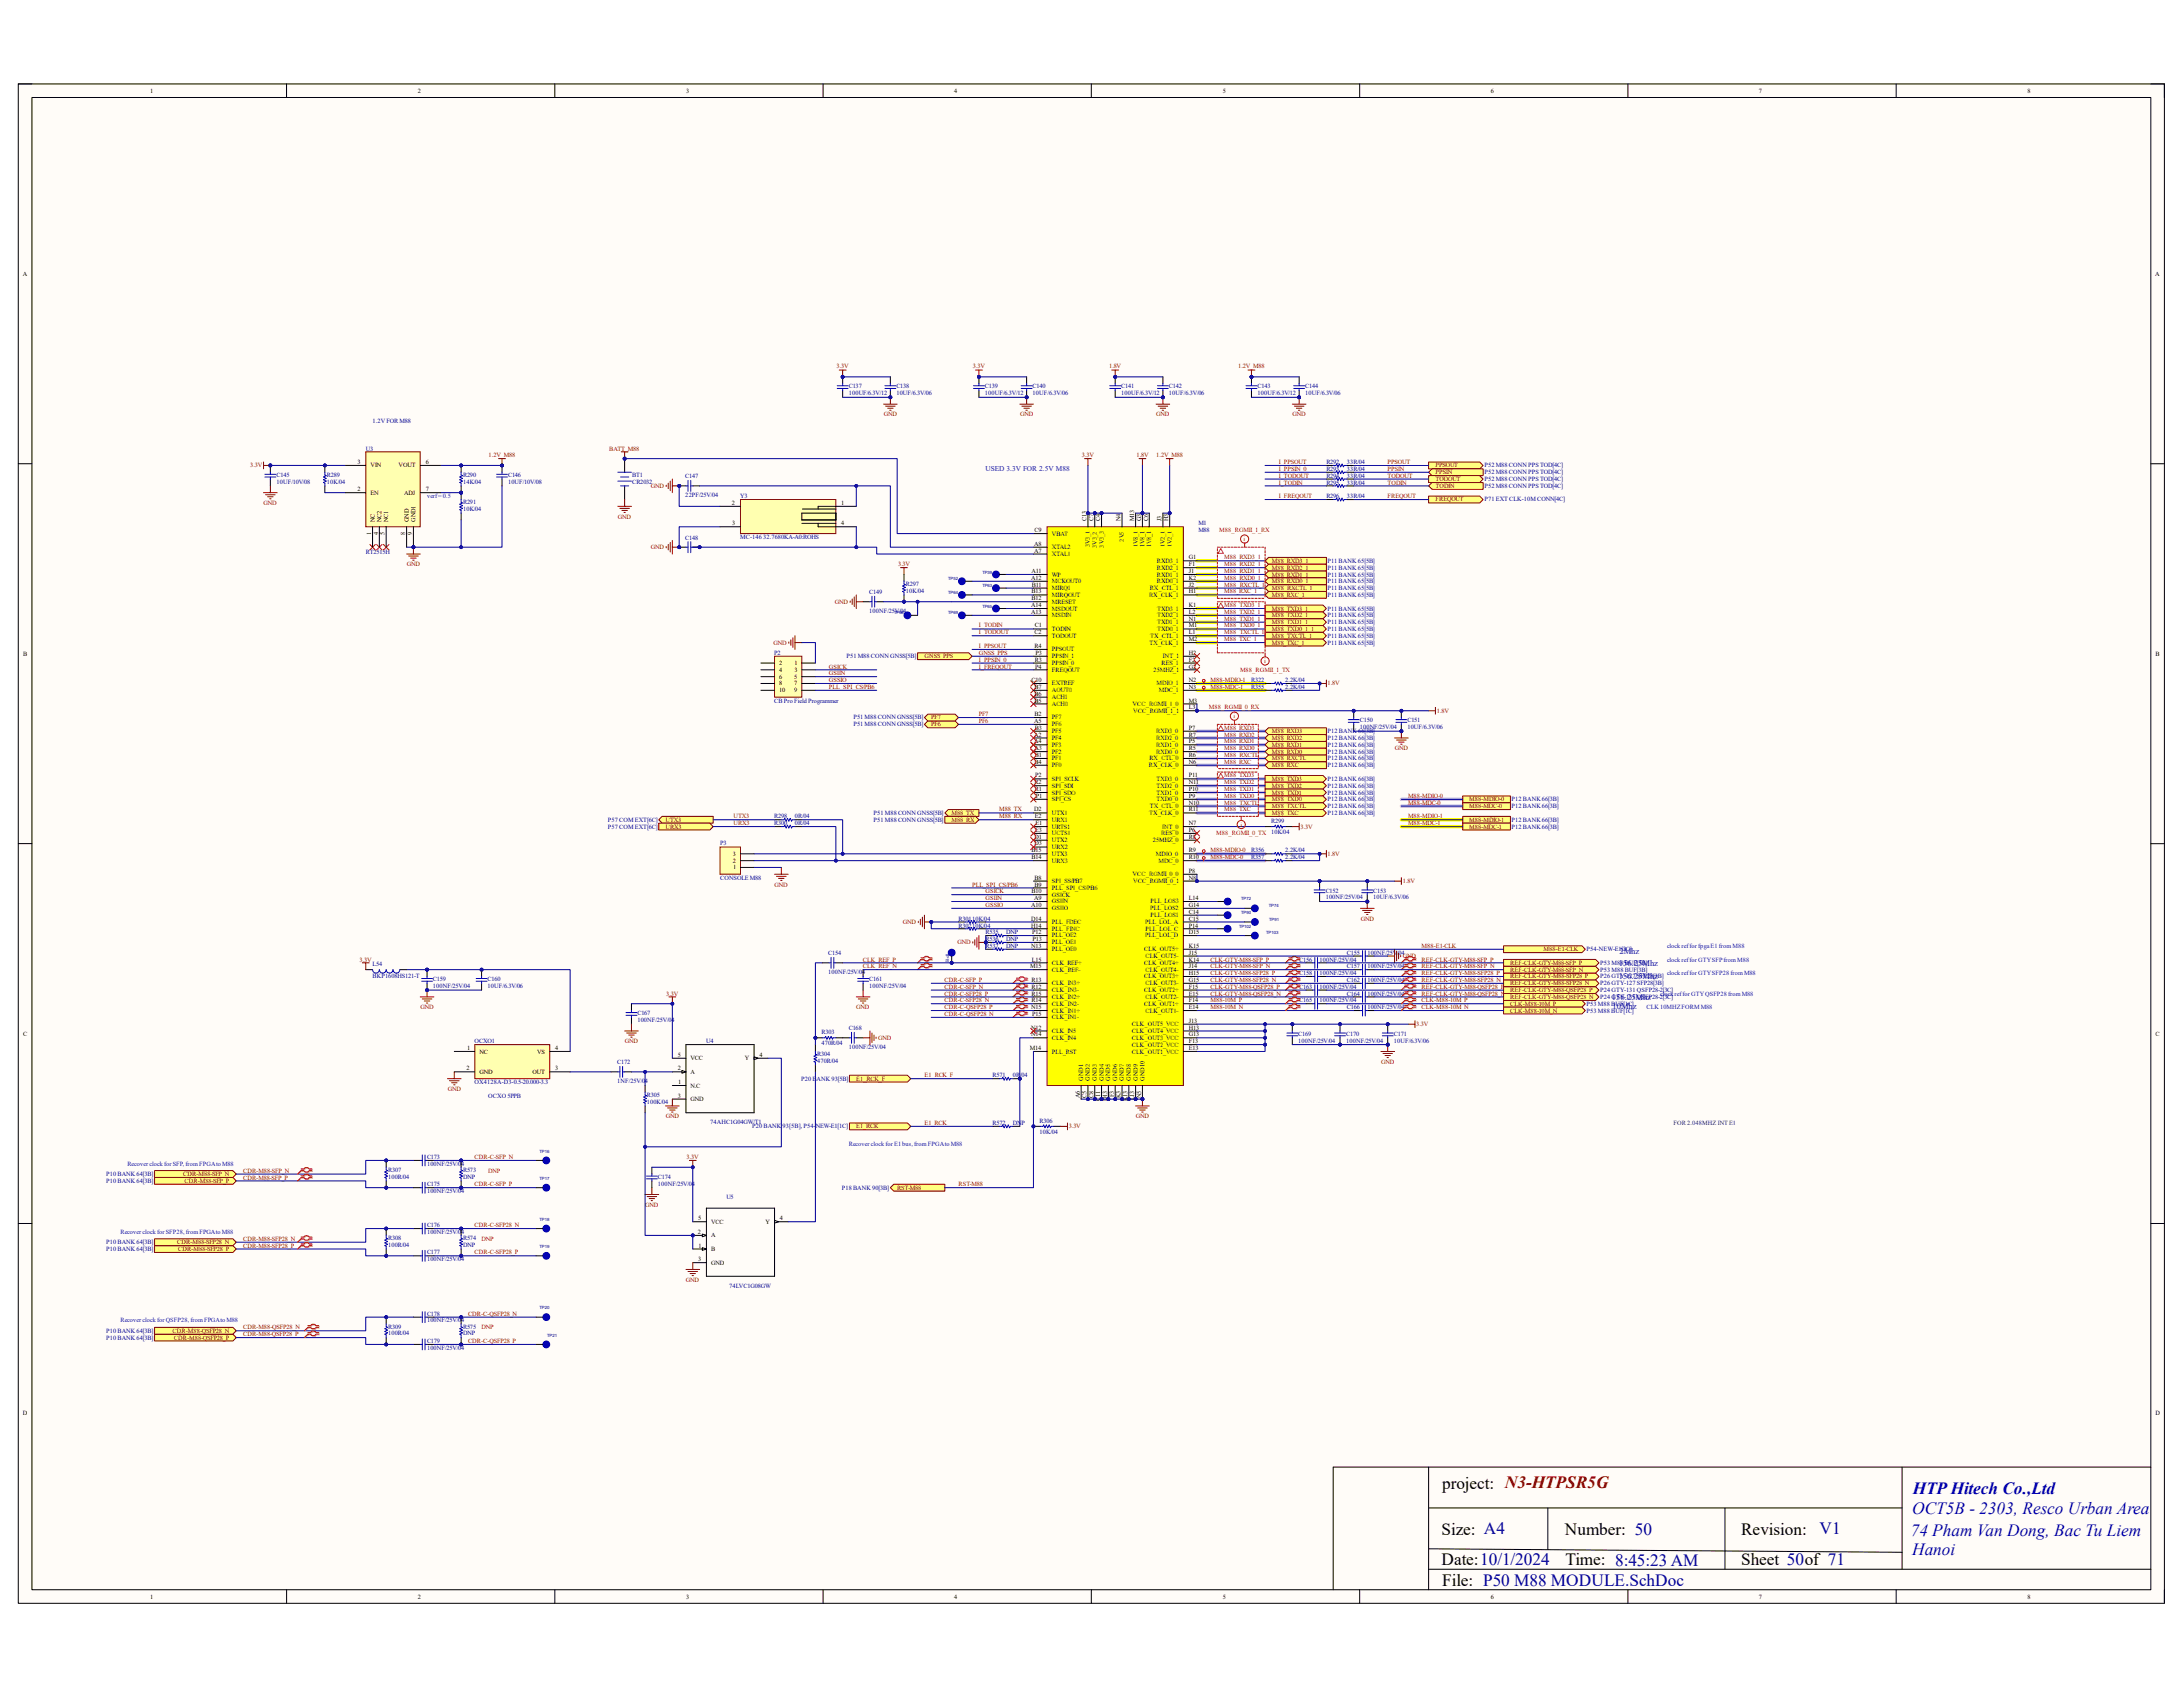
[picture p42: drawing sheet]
<svg xmlns="http://www.w3.org/2000/svg" width="279mm" height="216mm" viewBox="0 0 279 216" stroke-linecap="round" stroke-linejoin="round" font-family="sans-serif">
<defs><g id="words">
<g font-size="2.2">
<text x="184.6" y="190.6">project: N3-HTPSR5G</text>
<text x="184.5" y="196.4">Size: A4</text>
<text x="200.3" y="196.4">Number: 50</text>
<text x="222.8" y="196.4">Revision:</text>
<text x="184.5" y="200.3">Date:10/1/2024</text>
<text x="184.6" y="202.9">File: P50 M88 MODULE.SchDoc</text>
<text x="200.4" y="200.3">Time: 8:45:23 AM</text>
<text x="222.8" y="200.3">Sheet 50of 71</text>
</g>
<g font-size="2.2" fill="#00f">
<text x="244.8" y="191.2">HTP Hitech Co.,Ltd</text>
<text x="244.6" y="196.5">74 Pham Van Dong, Bac Tu Liem</text>
<text x="244.7" y="193.8">OCT5B - 2303, Resco Urban Area</text>
<text x="244.7" y="199.1">Hanoi</text>
</g>
<text font-size="2.2" fill="#000080" x="232.9" y="196.3">V1</text>
<g font-size="1.1" fill="#00f">
<text x="207.2" y="125.3">156.25Mhz</text>
<text x="207.2" y="123.6">156.25Mhz</text>
<text x="207.3" y="122.1">2Mhz</text>
<text x="206.3" y="127.9">156.25Mhz</text>
<text x="206.4" y="129.1">10Mhz</text>
</g>
<text font-size=".9" fill="#00f" x="126.2" y="60.2">USED 3.3V FOR 2.5V M88</text>
<g font-size=".8">
<text x="19.2" y="11.9">1</text>
<text x="53.5" y="11.9">2</text>
<text x="87.8" y="11.9">3</text>
<text x="122.1" y="11.9">4</text>
<text x="156.5" y="11.9">5</text>
<text x="190.8" y="11.9">6</text>
<text x="225.1" y="11.9">7</text>
<text x="259.5" y="11.9">8</text>
<text x="2.9" y="35.3">A</text>
<text x="275.8" y="35.3">A</text>
<text x="45.8" y="59.4">3</text>
<text x="47.4" y="59.8">VIN</text>
<text x="51" y="59.8">VOUT</text>
<text x="54.5" y="59.4">6</text>
<text x="45.8" y="62.9">2</text>
<text x="47.4" y="63.3">EN</text>
<text x="51.7" y="63.3">ADJ</text>
<text x="54.5" y="62.9">7</text>
<text x="93.7" y="64.6">2</text>
<text x="107.7" y="64.6">1</text>
<text x="47.5" y="68.4" transform="rotate(-90 47.5 68.4)">1</text>
<text x="48" y="66.8" transform="rotate(-90 48 66.8)">NC</text>
<text x="48.4" y="68.5" transform="rotate(-90 48.4 68.5)">4</text>
<text x="48.8" y="66.8" transform="rotate(-90 48.8 66.8)">NC2</text>
<text x="49.2" y="68.5" transform="rotate(-90 49.2 68.5)">5</text>
<text x="49.7" y="66.8" transform="rotate(-90 49.7 66.8)">NC1</text>
<text x="51.9" y="68.5" transform="rotate(-90 51.9 68.5)">8</text>
<text x="52.3" y="66.8" transform="rotate(-90 52.3 66.8)">GND</text>
<text x="52.7" y="68.5" transform="rotate(-90 52.7 68.5)">9</text>
<text x="53.2" y="66.8" transform="rotate(-90 53.2 66.8)">GND1</text>
<text x="93.7" y="67.2">3</text>
<text x="107.7" y="67.2">4</text>
<text x="132.4" y="69.8">A8</text>
<text x="132.4" y="70.7">A7</text>
<text x="132.4" y="68.1">C9</text>
<text x="134.6" y="68.5">VBAT</text>
<text x="134.6" y="70.3">XTAL2</text>
<text x="134.6" y="71.2">XTAL1</text>
<text x="139.1" y="66.7" transform="rotate(-90 139.1 66.7)">C13</text>
<text x="139.5" y="70.1" transform="rotate(-90 139.5 70.1)">3V3_1</text>
<text x="139.9" y="66.7" transform="rotate(-90 139.9 66.7)">C7</text>
<text x="140.4" y="70.1" transform="rotate(-90 140.4 70.1)">3V3_2</text>
<text x="140.8" y="66.7" transform="rotate(-90 140.8 66.7)">C4</text>
<text x="141.3" y="70.1" transform="rotate(-90 141.3 70.1)">3V3_3</text>
<text x="143.4" y="66.7" transform="rotate(-90 143.4 66.7)">N4</text>
<text x="143.8" y="69.3" transform="rotate(-90 143.8 69.3)">2V5</text>
<text x="145.2" y="66.7" transform="rotate(-90 145.2 66.7)">M13</text>
<text x="145.6" y="70.1" transform="rotate(-90 145.6 70.1)">1V8_1</text>
<text x="146" y="66.7" transform="rotate(-90 146 66.7)">G3</text>
<text x="146.5" y="70.1" transform="rotate(-90 146.5 70.1)">1V8_1</text>
<text x="146.9" y="66.7" transform="rotate(-90 146.9 66.7)">C6</text>
<text x="147.4" y="70.1" transform="rotate(-90 147.4 70.1)">1V8_1</text>
<text x="148.7" y="66.7" transform="rotate(-90 148.7 66.7)">J3</text>
<text x="149.1" y="70.1" transform="rotate(-90 149.1 70.1)">1V2_1</text>
<text x="149.5" y="66.7" transform="rotate(-90 149.5 66.7)">H3</text>
<text x="150" y="70.1" transform="rotate(-90 150 70.1)">1V2_1</text>
<text x="152.1" y="71.6">G1</text>
<text x="132" y="74.2">A12</text>
<text x="132" y="77.7">A14</text>
<text x="132" y="73.3">A11</text>
<text x="132" y="75.9">B13</text>
<text x="132" y="76.8">B12</text>
<text x="132.1" y="75.1">B11</text>
<text x="134.6" y="73.8">WP</text>
<text x="134.6" y="74.6">MCKOUT0</text>
<text x="134.6" y="75.5">MIRQ1</text>
<text x="134.6" y="76.4">MIRQOUT</text>
<text x="134.6" y="77.3">MRESET</text>
<text x="147.1" y="76.4">RX_CLK_1</text>
<text x="147.2" y="75.5">RX_CTL_1</text>
<text x="148.1" y="72.1">RXD3_1</text>
<text x="148.1" y="72.9">RXD2_1</text>
<text x="148.1" y="73.8">RXD1_1</text>
<text x="148.1" y="74.6">RXD0_1</text>
<text x="152.1" y="72.5">F1</text>
<text x="152.1" y="73.3">J1</text>
<text x="152.1" y="74.2">K2</text>
<text x="152.1" y="75.1">J2</text>
<text x="152.1" y="75.9">H1</text>
<text x="152.1" y="77.7">K1</text>
<text x="3" y="83.9">B</text>
<text x="132" y="78.6">A13</text>
<text x="132.4" y="81.2">C2</text>
<text x="132.4" y="82.9">R4</text>
<text x="132.5" y="80.3">C1</text>
<text x="132.5" y="83.8">P3</text>
<text x="134.6" y="78.1">MSDOUT</text>
<text x="134.6" y="79">MSDIN</text>
<text x="134.6" y="80.8">TODIN</text>
<text x="134.6" y="81.6">TODOUT</text>
<text x="134.6" y="83.4">PPSOUT</text>
<text x="147.1" y="82.5">TX_CLK_1</text>
<text x="147.2" y="81.6">TX_CTL_1</text>
<text x="148.1" y="78.1">TXD3_1</text>
<text x="148.1" y="79">TXD2_1</text>
<text x="148.1" y="79.9">TXD1_1</text>
<text x="148.1" y="80.8">TXD0_1</text>
<text x="152.1" y="78.6">L2</text>
<text x="152.1" y="79.5">N1</text>
<text x="152.1" y="80.3">M1</text>
<text x="152.1" y="81.2">L1</text>
<text x="152.1" y="82">M2</text>
<text x="152.1" y="83.8">H2</text>
<text x="275.9" y="83.9">B</text>
<text x="99.7" y="85.1">2</text>
<text x="99.7" y="86">4</text>
<text x="99.7" y="86.9">6</text>
<text x="99.7" y="87.7">8</text>
<text x="99.7" y="88.6">10</text>
<text x="101.6" y="86.9">5</text>
<text x="101.6" y="87.7">7</text>
<text x="101.6" y="88.6">9</text>
<text x="101.7" y="85.1">1</text>
<text x="101.7" y="86">3</text>
<text x="132" y="87.3">C10</text>
<text x="132.4" y="88.2">B7</text>
<text x="132.4" y="89">B6</text>
<text x="132.4" y="89.9">B5</text>
<text x="132.5" y="84.7">R3</text>
<text x="132.5" y="85.6">P4</text>
<text x="134.6" y="84.2">PPSIN_1</text>
<text x="134.6" y="85.1">PPSIN_0</text>
<text x="134.6" y="86">FREQOUT</text>
<text x="134.6" y="87.7">EXTREF</text>
<text x="134.6" y="88.6">AOUT0</text>
<text x="134.6" y="89.5">ACH1</text>
<text x="147.6" y="86">25MHZ_1</text>
<text x="148" y="87.7">MDIO_1</text>
<text x="148.3" y="88.6">MDC_1</text>
<text x="148.7" y="85.1">RES_1</text>
<text x="148.8" y="84.2">INT_1</text>
<text x="152.1" y="84.7">F2</text>
<text x="152.1" y="85.6">G2</text>
<text x="152.1" y="87.3">N2</text>
<text x="152.1" y="88.2">N3</text>
<text x="152.1" y="89.9">M3</text>
<text x="132.4" y="95.1">A4</text>
<text x="132.4" y="94.3">A2</text>
<text x="132.4" y="92.5">A5</text>
<text x="132.4" y="91.7">B2</text>
<text x="132.5" y="93.4">B3</text>
<text x="134.6" y="90.3">ACH0</text>
<text x="134.6" y="92.1">PF7</text>
<text x="134.6" y="95.6">PF3</text>
<text x="134.6" y="94.7">PF4</text>
<text x="134.6" y="93.9">PF5</text>
<text x="134.6" y="93">PF6</text>
<text x="144.9" y="90.3">VCC_RGMII_1_0</text>
<text x="145" y="91.2">VCC_RGMII_1_1</text>
<text x="148" y="93.9">RXD3_0</text>
<text x="148" y="94.7">RXD2_0</text>
<text x="148" y="95.6">RXD1_0</text>
<text x="152.1" y="90.8">L3</text>
<text x="152.1" y="93.4">P7</text>
<text x="152.1" y="94.3">R7</text>
<text x="152.1" y="95.1">P5</text>
<text x="132.4" y="97.7">B4</text>
<text x="132.4" y="96">A3</text>
<text x="132.4" y="100.4">R2</text>
<text x="132.5" y="96.9">B1</text>
<text x="132.5" y="101.3">R1</text>
<text x="132.5" y="99.5">P2</text>
<text x="134.6" y="98.2">PF0</text>
<text x="134.6" y="97.3">PF1</text>
<text x="134.6" y="96.4">PF2</text>
<text x="134.6" y="99.9">SPI_SCLK</text>
<text x="134.6" y="100.8">SPI_SDI</text>
<text x="134.6" y="101.7">SPI_SDO</text>
<text x="147" y="98.2">RX_CLK_0</text>
<text x="147.1" y="97.3">RX_CTL_0</text>
<text x="148" y="96.4">RXD0_0</text>
<text x="148" y="99.9">TXD3_0</text>
<text x="148" y="100.8">TXD2_0</text>
<text x="148" y="101.7">TXD1_0</text>
<text x="152.1" y="96">R5</text>
<text x="152.1" y="96.9">R6</text>
<text x="152.1" y="99.5">P11</text>
<text x="152.1" y="97.7">N6</text>
<text x="152.1" y="100.4">N11</text>
<text x="152.1" y="101.3">P10</text>
<text x="132.4" y="103.8">D2</text>
<text x="132.4" y="107.4">D1</text>
<text x="132.5" y="104.7">E2</text>
<text x="132.5" y="106.5">E3</text>
<text x="132.5" y="105.6">E1</text>
<text x="132.6" y="102.1">P1</text>
<text x="134.6" y="102.6">SPI_CS</text>
<text x="134.6" y="104.3">UTX1</text>
<text x="134.6" y="105.2">URX1</text>
<text x="134.6" y="106">URTS1</text>
<text x="134.6" y="106.9">UCTS1</text>
<text x="134.6" y="107.8">UTX2</text>
<text x="147.1" y="104.3">TX_CLK_0</text>
<text x="147.2" y="103.4">TX_CTL_0</text>
<text x="147.5" y="107.8">25MHZ_0</text>
<text x="148" y="102.6">TXD0_0</text>
<text x="148.6" y="106.9">RES_0</text>
<text x="148.8" y="106">INT_0</text>
<text x="152.1" y="102.1">P9</text>
<text x="152.1" y="103">N10</text>
<text x="152.1" y="103.8">R11</text>
<text x="152.1" y="105.6">N7</text>
<text x="152.1" y="106.5">P6</text>
<text x="152.1" y="107.4">R8</text>
<text x="93.8" y="110.4">2</text>
<text x="93.8" y="109.5">3</text>
<text x="93.9" y="111.3">1</text>
<text x="132" y="109.1">B15</text>
<text x="132" y="110">B14</text>
<text x="132.4" y="108.2">D3</text>
<text x="132.4" y="112.6">B8</text>
<text x="132.4" y="113.5">B9</text>
<text x="134.6" y="109.5">UTX3</text>
<text x="134.6" y="108.7">URX2</text>
<text x="134.6" y="110.4">URX3</text>
<text x="134.6" y="113">SPI_SS/PB7</text>
<text x="134.6" y="113.9">PLL_SPI_CS/PB6</text>
<text x="144.9" y="112.1">VCC_RGMII_0_0</text>
<text x="145" y="113">VCC_RGMII_0_1</text>
<text x="148" y="109.5">MDIO_0</text>
<text x="148.3" y="110.4">MDC_0</text>
<text x="152.1" y="109.1">R9</text>
<text x="152.1" y="110">R10</text>
<text x="152.1" y="111.7">P8</text>
<text x="152.1" y="112.6">N8</text>
<text x="132" y="116.1">A10</text>
<text x="132" y="117.8">D14</text>
<text x="132" y="118.7">H14</text>
<text x="132" y="114.3">B10</text>
<text x="132.1" y="119.5">P12</text>
<text x="132.4" y="115.2">A9</text>
<text x="134.6" y="114.8">GSICK</text>
<text x="134.6" y="115.6">GSIIN</text>
<text x="134.6" y="116.5">GSIIO</text>
<text x="134.6" y="118.2">PLL_FDEC</text>
<text x="134.6" y="119.1">PLL_FINC</text>
<text x="134.6" y="120">PLL_OE2</text>
<text x="146.6" y="118.2">PLL_LOL_A</text>
<text x="146.6" y="120">PLL_LOL_D</text>
<text x="146.6" y="119.1">PLL_LOL_C</text>
<text x="147.2" y="116.5">PLL_LOS2</text>
<text x="147.2" y="115.6">PLL_LOS3</text>
<text x="147.2" y="117.4">PLL_LOS1</text>
<text x="152.1" y="115.2">L14</text>
<text x="152.1" y="116.1">G14</text>
<text x="152.1" y="116.9">C14</text>
<text x="152.1" y="117.8">C15</text>
<text x="152.1" y="118.7">P14</text>
<text x="152.1" y="119.5">D15</text>
<text x="131.9" y="123.9">M15</text>
<text x="132" y="121.3">N13</text>
<text x="132" y="125.6">R13</text>
<text x="132.1" y="123.1">L15</text>
<text x="132.2" y="120.4">P13</text>
<text x="134.6" y="120.9">PLL_OE1</text>
<text x="134.6" y="121.8">PLL_OE0</text>
<text x="134.6" y="123.5">CLK_REF+</text>
<text x="134.6" y="124.3">CLK_REF-</text>
<text x="146.4" y="121.8">CLK_OUT5+</text>
<text x="146.4" y="123.5">CLK_OUT4+</text>
<text x="146.4" y="125.2">CLK_OUT3+</text>
<text x="146.6" y="122.6">CLK_OUT5-</text>
<text x="146.6" y="124.3">CLK_OUT4-</text>
<text x="152.1" y="121.3">K15</text>
<text x="152.1" y="122.2">J15</text>
<text x="152.1" y="123.1">K14</text>
<text x="152.1" y="123.9">J14</text>
<text x="152.1" y="124.8">H15</text>
<text x="152.1" y="125.6">G15</text>
<text x="132" y="129.2">N15</text>
<text x="132" y="131.8">N12</text>
<text x="132" y="126.5">R12</text>
<text x="132" y="127.4">R15</text>
<text x="132" y="128.3">R14</text>
<text x="132.1" y="130">P15</text>
<text x="134.6" y="126.1">CLK_IN3+</text>
<text x="134.6" y="127">CLK_IN3-</text>
<text x="134.6" y="127.8">CLK_IN2+</text>
<text x="134.6" y="128.7">CLK_IN2-</text>
<text x="134.6" y="129.6">CLK_IN1+</text>
<text x="134.6" y="130.5">CLK_IN1-</text>
<text x="144.9" y="131.3">CLK_OUT5_VCC</text>
<text x="146.4" y="127">CLK_OUT2+</text>
<text x="146.4" y="128.7">CLK_OUT1+</text>
<text x="146.6" y="126.1">CLK_OUT3-</text>
<text x="146.6" y="127.8">CLK_OUT2-</text>
<text x="146.6" y="129.6">CLK_OUT1-</text>
<text x="152.1" y="126.5">F15</text>
<text x="152.1" y="127.4">E15</text>
<text x="152.1" y="128.3">F14</text>
<text x="152.1" y="129.2">E14</text>
<text x="152.1" y="130.9">J13</text>
<text x="152.1" y="131.8">H13</text>
<text x="3" y="132.5">C</text>
<text x="59.7" y="137">2</text>
<text x="59.8" y="134.4">1</text>
<text x="61.4" y="134.8">NC</text>
<text x="61.4" y="137.4">GND</text>
<text x="68.2" y="137.4">OUT</text>
<text x="68.7" y="134.8">VS</text>
<text x="71" y="137">3</text>
<text x="71" y="134.4">4</text>
<text x="86.7" y="137">2</text>
<text x="86.7" y="135.3">5</text>
<text x="88.4" y="137.4">A</text>
<text x="88.4" y="135.7">VCC</text>
<text x="95.3" y="135.7">Y</text>
<text x="97.2" y="135.3">4</text>
<text x="131.8" y="134.4">M14</text>
<text x="132" y="132.6">N14</text>
<text x="134.6" y="132.2">CLK_IN5</text>
<text x="134.6" y="133.1">CLK_IN4</text>
<text x="134.6" y="134.8">PLL_RST</text>
<text x="144.9" y="132.2">CLK_OUT4_VCC</text>
<text x="144.9" y="133.1">CLK_OUT3_VCC</text>
<text x="144.9" y="133.9">CLK_OUT2_VCC</text>
<text x="144.9" y="134.8">CLK_OUT1_VCC</text>
<text x="152.1" y="132.6">G13</text>
<text x="152.1" y="133.5">F13</text>
<text x="152.1" y="134.4">E13</text>
<text x="275.9" y="132.5">C</text>
<text x="86.7" y="140.5">3</text>
<text x="86.8" y="138.7">1</text>
<text x="88.4" y="140.9">GND</text>
<text x="88.4" y="139.2">N.C</text>
<text x="138.2" y="140.5" transform="rotate(-90 138.2 140.5)">A6</text>
<text x="138.6" y="138.3" transform="rotate(-90 138.6 138.3)">GND1</text>
<text x="139.1" y="140.5" transform="rotate(-90 139.1 140.5)">C5</text>
<text x="139.5" y="138.3" transform="rotate(-90 139.5 138.3)">GND2</text>
<text x="139.9" y="140.5" transform="rotate(-90 139.9 140.5)">C8</text>
<text x="140.4" y="138.3" transform="rotate(-90 140.4 138.3)">GND3</text>
<text x="140.8" y="140.8" transform="rotate(-90 140.8 140.8)">C11</text>
<text x="141.3" y="138.3" transform="rotate(-90 141.3 138.3)">GND4</text>
<text x="141.7" y="140.9" transform="rotate(-90 141.7 140.9)">D13</text>
<text x="142.1" y="138.3" transform="rotate(-90 142.1 138.3)">GND5</text>
<text x="142.6" y="140.4" transform="rotate(-90 142.6 140.4)">F3</text>
<text x="143" y="138.3" transform="rotate(-90 143 138.3)">GND6</text>
<text x="143.4" y="140.5" transform="rotate(-90 143.4 140.5)">K3</text>
<text x="143.8" y="138.3" transform="rotate(-90 143.8 138.3)">GND7</text>
<text x="144.3" y="140.9" transform="rotate(-90 144.3 140.9)">K13</text>
<text x="144.7" y="138.3" transform="rotate(-90 144.7 138.3)">GND8</text>
<text x="145.2" y="140.8" transform="rotate(-90 145.2 140.8)">L13</text>
<text x="145.6" y="138.3" transform="rotate(-90 145.6 138.3)">GND9</text>
<text x="146" y="140.5" transform="rotate(-90 146 140.5)">N5</text>
<text x="146.5" y="138.3" transform="rotate(-90 146.5 138.3)">GND10</text>
<text x="89.3" y="157.9">2</text>
<text x="89.4" y="161.4">3</text>
<text x="89.4" y="156.2">5</text>
<text x="89.4" y="159.7">1</text>
<text x="91" y="161.8">GND</text>
<text x="91" y="160.1">B</text>
<text x="91" y="158.4">A</text>
<text x="91" y="156.6">VCC</text>
<text x="98" y="156.6">Y</text>
<text x="99.8" y="156.2">4</text>
<text x="2.9" y="181.1">D</text>
<text x="275.9" y="181.1">D</text>
<text x="19.2" y="204.6">1</text>
<text x="53.5" y="204.6">2</text>
<text x="87.8" y="204.6">3</text>
<text x="122.1" y="204.6">4</text>
<text x="156.5" y="204.6">5</text>
<text x="190.8" y="204.6">6</text>
<text x="225.1" y="204.6">7</text>
<text x="259.5" y="204.6">8</text>
</g>
<g font-size=".8" fill="#800000">
<text x="107.1" y="47.2">3.3V</text>
<text x="124.5" y="47.2">3.3V</text>
<text x="141.9" y="47.2">1.8V</text>
<text x="158.5" y="47.2">1.2V_M88</text>
<text x="113.1" y="53.3">GND</text>
<text x="130.6" y="53.3">GND</text>
<text x="148" y="53.3">GND</text>
<text x="165.4" y="53.3">GND</text>
<text x="32" y="59.8">3.3V</text>
<text x="62.5" y="58.5">1.2V_M88</text>
<text x="78" y="57.7">BATT_M88</text>
<text x="138.5" y="58.5">3.3V</text>
<text x="145.5" y="58.5">1.8V</text>
<text x="148" y="58.5">1.2V_M88</text>
<text x="163.7" y="59.4">I_PPSOUT</text>
<text x="177.6" y="59.4">PPSOUT</text>
<text x="183.7" y="59.8">PPSOUT</text>
<text x="33.7" y="64.6">GND</text>
<text x="83.3" y="62.4">GND</text>
<text x="163.7" y="62">I_TODIN</text>
<text x="163.7" y="61.1">I_TODOUT</text>
<text x="163.7" y="60.2">I_PPSIN_0</text>
<text x="163.7" y="63.8">I_FREQOUT</text>
<text x="177.6" y="63.8">FREQOUT</text>
<text x="177.6" y="60.2">PPSIN</text>
<text x="177.6" y="62">TODIN</text>
<text x="177.6" y="61.1">TODOUT</text>
<text x="183.7" y="60.7">PPSIN</text>
<text x="183.7" y="61.6">TODOUT</text>
<text x="183.7" y="62.4">TODIN</text>
<text x="183.7" y="64.2">FREQOUT</text>
<text x="79.1" y="66.4">GND</text>
<text x="83.3" y="70.3">GND</text>
<text x="156.7" y="71.6">M88_RXD3_1</text>
<text x="52.1" y="72.5">GND</text>
<text x="106.8" y="77.3">GND</text>
<text x="114.9" y="72.5">3.3V</text>
<text x="156.7" y="74.2">M88_RXD0_1</text>
<text x="156.7" y="73.3">M88_RXD1_1</text>
<text x="156.7" y="72.5">M88_RXD2_1</text>
<text x="156.7" y="75.1">M88_RXCTL_1</text>
<text x="156.7" y="75.9">M88_RXC_1</text>
<text x="156.7" y="77.7">M88_TXD3_1</text>
<text x="162.8" y="72.1">M88_RXD3_1</text>
<text x="162.8" y="72.9">M88_RXD2_1</text>
<text x="162.8" y="73.8">M88_RXD1_1</text>
<text x="162.8" y="74.6">M88_RXD0_1</text>
<text x="162.8" y="75.5">M88_RXCTL_1</text>
<text x="162.8" y="76.4">M88_RXC_1</text>
<text x="99" y="82.5">GND</text>
<text x="125.3" y="80.3">I_TODIN</text>
<text x="125.3" y="81.2">I_TODOUT</text>
<text x="125.3" y="82.9">I_PPSOUT</text>
<text x="125.3" y="83.8">GNSS_PPS</text>
<text x="156.7" y="82">M88_TXC_1</text>
<text x="156.7" y="81.2">M88_TXCTL_1</text>
<text x="156.7" y="80.3">M88_TXD0_1</text>
<text x="156.7" y="79.5">M88_TXD1_1</text>
<text x="156.7" y="78.6">M88_TXD2_1</text>
<text x="162.8" y="78.1">M88_TXD3_1</text>
<text x="162.8" y="79">M88_TXD2_1</text>
<text x="162.8" y="79.9">M88_TXD1_1</text>
<text x="162.8" y="80.8">M88_TXD0_1_1</text>
<text x="162.8" y="81.6">M88_TXCTL_1</text>
<text x="162.8" y="82.5">M88_TXC_1</text>
<text x="106.1" y="85.6">GSICK</text>
<text x="106.1" y="86.4">GSIIN</text>
<text x="106.1" y="87.3">GSSIO</text>
<text x="106.1" y="88.2">PLL_SPI_CS/PB6</text>
<text x="118.3" y="84.2">GNSS_PPS</text>
<text x="125.3" y="84.7">I_PPSIN_0</text>
<text x="125.3" y="85.6">I_FREQOUT</text>
<text x="154.9" y="87.3">M88-MDIO-1</text>
<text x="154.9" y="88.2">M88-MDC-1</text>
<text x="169.9" y="87.7">1.8V</text>
<text x="119.2" y="93">PF6</text>
<text x="119.2" y="92.1">PF7</text>
<text x="125.3" y="92.5">PF6</text>
<text x="125.3" y="91.7">PF7</text>
<text x="156.7" y="95.1">M88_RXD1</text>
<text x="156.7" y="94.3">M88_RXD2</text>
<text x="156.7" y="93.4">M88_RXD3</text>
<text x="162.8" y="93.9">M88_RXD3</text>
<text x="162.8" y="94.7">M88_RXD2</text>
<text x="162.8" y="95.6">M88_RXD1</text>
<text x="183.9" y="91.2">1.8V</text>
<text x="156.7" y="96">M88_RXD0</text>
<text x="156.7" y="96.9">M88_RXCTL</text>
<text x="156.7" y="97.7">M88_RXC</text>
<text x="156.7" y="101.3">M88_TXD1</text>
<text x="156.7" y="100.4">M88_TXD2</text>
<text x="156.7" y="99.5">M88_TXD3</text>
<text x="162.8" y="96.4">M88_RXD0</text>
<text x="162.8" y="97.3">M88_RXCTL</text>
<text x="162.8" y="98.2">M88_RXC</text>
<text x="162.8" y="99.9">M88_TXD3</text>
<text x="162.8" y="100.8">M88_TXD2</text>
<text x="162.8" y="101.7">M88_TXD1</text>
<text x="178.5" y="96">GND</text>
<text x="85.2" y="105.2">UTX3</text>
<text x="85.2" y="106">URX3</text>
<text x="93.9" y="104.7">UTX3</text>
<text x="93.9" y="105.6">URX3</text>
<text x="121.8" y="104.3">M88_TX</text>
<text x="121.8" y="105.2">M88_RX</text>
<text x="127.9" y="103.8">M88_TX</text>
<text x="127.9" y="104.7">M88_RX</text>
<text x="156.7" y="103.8">M88_TXC</text>
<text x="156.7" y="103">M88_TXCTL</text>
<text x="156.7" y="102.1">M88_TXD0</text>
<text x="162.8" y="102.6">M88_TXD0</text>
<text x="162.8" y="103.4">M88_TXCTL</text>
<text x="162.8" y="104.3">M88_TXC</text>
<text x="166.5" y="106">3.3V</text>
<text x="180.2" y="102.1">M88-MDIO-0</text>
<text x="180.2" y="103">M88-MDC-0</text>
<text x="180.2" y="104.7">M88-MDIO-1</text>
<text x="180.2" y="105.6">M88-MDC-1</text>
<text x="188" y="102.6">M88-MDIO-0</text>
<text x="188" y="103.4">M88-MDC-0</text>
<text x="188" y="105.2">M88-MDIO-1</text>
<text x="188" y="106">M88-MDC-1</text>
<text x="99.1" y="113.5">GND</text>
<text x="124.4" y="113.5">PLL_SPI_CS/PB6</text>
<text x="154.9" y="109.1">M88-MDIO-0</text>
<text x="154.9" y="110">M88-MDC-0</text>
<text x="169.9" y="109.5">1.8V</text>
<text x="179.5" y="113">1.8V</text>
<text x="115.6" y="118.2">GND</text>
<text x="126.2" y="114.3">GSICK</text>
<text x="126.2" y="115.2">GSIIN</text>
<text x="126.2" y="116.1">GSSIO</text>
<text x="174.2" y="117.8">GND</text>
<text x="46" y="123.1">3.3V</text>
<text x="110.4" y="123.1">CLK_REF_P</text>
<text x="110.4" y="123.9">CLK_REF_N</text>
<text x="120.9" y="125.6">CDR-C-SFP_P</text>
<text x="122.6" y="120.9">GND</text>
<text x="154.9" y="123.1">CLK-GTY-M88-SFP_P</text>
<text x="154.9" y="123.9">CLK-GTY-M88-SFP_N</text>
<text x="154.9" y="124.8">CLK-GTY-M88-SFP28_P</text>
<text x="154.9" y="125.6">CLK-GTY-M88-SFP28_N</text>
<text x="179.5" y="122.6">GND</text>
<text x="181.9" y="125.6">REF-CLK-GTY-M88-SFP28_N</text>
<text x="181.9" y="124.8">REF-CLK-GTY-M88-SFP28_P</text>
<text x="181.9" y="123.1">REF-CLK-GTY-M88-SFP_P</text>
<text x="181.9" y="123.9">REF-CLK-GTY-M88-SFP_N</text>
<text x="181.9" y="121.3">M88-E1-CLK</text>
<text x="193.3" y="125.2">REF-CLK-GTY-M88-SFP28_P</text>
<text x="193.3" y="123.5">REF-CLK-GTY-M88-SFP_P</text>
<text x="193.3" y="124.3">REF-CLK-GTY-M88-SFP_N</text>
<text x="197.6" y="121.8">M88-E1-CLK</text>
<text x="53.8" y="129.2">GND</text>
<text x="85.3" y="127.4">3.3V</text>
<text x="109.6" y="129.2">GND</text>
<text x="120.9" y="126.5">CDR-C-SFP_N</text>
<text x="120.9" y="127.4">CDR-C-SFP28_P</text>
<text x="120.9" y="128.3">CDR-C-SFP28_N</text>
<text x="120.9" y="130">CDR-C-QSFP28_N</text>
<text x="120.9" y="129.2">CDR-C-QSFP28_P</text>
<text x="154.9" y="127.4">CLK-GTY-M88-QSFP28_N</text>
<text x="154.9" y="126.5">CLK-GTY-M88-QSFP28_P</text>
<text x="154.9" y="128.3">M88-10M_P</text>
<text x="154.9" y="129.2">M88-10M_N</text>
<text x="181.3" y="131.3">3.3V</text>
<text x="181.9" y="127.4">REF-CLK-GTY-M88-QSFP28_N</text>
<text x="181.9" y="126.5">REF-CLK-GTY-M88-QSFP28_P</text>
<text x="181.9" y="128.3">CLK-M88-10M_P</text>
<text x="181.9" y="129.2">CLK-M88-10M_N</text>
<text x="193.3" y="128.7">CLK-M88-10M_P</text>
<text x="193.3" y="129.6">CLK-M88-10M_N</text>
<text x="193.3" y="126.1">REF-CLK-GTY-M88-SFP28_N</text>
<text x="193.3" y="127.8">REF-CLK-GTY-M88-QSFP28_N</text>
<text x="193.3" y="127">REF-CLK-GTY-M88-QSFP28_P</text>
<text x="80" y="133.5">GND</text>
<text x="112.4" y="133.1">GND</text>
<text x="118.3" y="137.9">E1_RCK_F</text>
<text x="176.8" y="136.1">GND</text>
<text x="57.3" y="139.6">GND</text>
<text x="85.2" y="143.1">GND</text>
<text x="109.6" y="138.3">E1_RCK_F</text>
<text x="118.3" y="144">E1_RCK</text>
<text x="145.4" y="143.1">GND</text>
<text x="60.7" y="148.3">CDR-C-SFP_N</text>
<text x="87.9" y="148.3">3.3V</text>
<text x="109.6" y="144.4">E1_RCK</text>
<text x="136.8" y="144.4">3.3V</text>
<text x="23.5" y="150.5">CDR-M88-SFP_N</text>
<text x="23.6" y="151.4">CDR-M88-SFP_P</text>
<text x="31.1" y="151">CDR-M88-SFP_P</text>
<text x="31.1" y="150.1">CDR-M88-SFP_N</text>
<text x="60.7" y="151.8">CDR-C-SFP_P</text>
<text x="82.6" y="154.4">GND</text>
<text x="114.8" y="152.3">RST-M88</text>
<text x="122.7" y="151.8">RST-M88</text>
<text x="22.7" y="159.2">CDR-M88-SFP28_N</text>
<text x="22.8" y="160.1">CDR-M88-SFP28_P</text>
<text x="31.1" y="159.7">CDR-M88-SFP28_P</text>
<text x="31.1" y="158.8">CDR-M88-SFP28_N</text>
<text x="60.7" y="160.5">CDR-C-SFP28_P</text>
<text x="60.7" y="157.1">CDR-C-SFP28_N</text>
<text x="87.8" y="164">GND</text>
<text x="22.1" y="170.6">CDR-M88-QSFP28_N</text>
<text x="22.3" y="171.4">CDR-M88-QSFP28_P</text>
<text x="31.1" y="171">CDR-M88-QSFP28_P</text>
<text x="31.1" y="170.1">CDR-M88-QSFP28_N</text>
<text x="59.9" y="168.4">CDR-C-QSFP28_N</text>
<text x="59.9" y="171.9">CDR-C-QSFP28_P</text>
</g>
<g font-size=".8" fill="#000080">
<text x="108.6" y="50.6">100UF/6.3V/12</text>
<text x="108.6" y="49.7">C137</text>
<text x="114.7" y="50.6">10UF/6.3V/06</text>
<text x="114.7" y="49.7">C138</text>
<text x="126.1" y="50.6">100UF/6.3V/12</text>
<text x="126.1" y="49.7">C139</text>
<text x="132.2" y="50.6">10UF/6.3V/06</text>
<text x="132.2" y="49.7">C140</text>
<text x="143.5" y="50.6">100UF/6.3V/12</text>
<text x="143.5" y="49.7">C141</text>
<text x="149.6" y="50.6">10UF/6.3V/06</text>
<text x="149.6" y="49.7">C142</text>
<text x="161" y="50.6">100UF/6.3V/12</text>
<text x="161" y="49.7">C143</text>
<text x="167" y="50.6">10UF/6.3V/06</text>
<text x="167" y="49.7">C144</text>
<text x="46.8" y="57.7">U3</text>
<text x="47.7" y="54.1">1.2V FOR M88</text>
<text x="169.8" y="59.4">R292</text>
<text x="172.4" y="59.4">33R/04</text>
<text x="190" y="59.8">P52 M88 CONN PPS TOD[4C]</text>
<text x="35.4" y="61.9">10UF/10V/08</text>
<text x="35.4" y="61">C145</text>
<text x="41.8" y="61.9">10K/04</text>
<text x="41.8" y="61">R289</text>
<text x="59.3" y="61.9">14K/04</text>
<text x="59.3" y="61">R290</text>
<text x="59.3" y="65.4">10K/04</text>
<text x="59.3" y="64.5">R291</text>
<text x="65" y="61.9">10UF/10V/08</text>
<text x="65" y="61">C146</text>
<text x="80.9" y="61">BT1</text>
<text x="80.9" y="61.9">CR2032</text>
<text x="87.7" y="63.7">22PF/25V/04</text>
<text x="87.7" y="61.2">C147</text>
<text x="94.7" y="63.8">Y3</text>
<text x="169.8" y="60.2">R293</text>
<text x="169.8" y="61.1">R294</text>
<text x="169.8" y="62">R295</text>
<text x="169.8" y="63.8">R296</text>
<text x="172.4" y="60.2">33R/04</text>
<text x="172.4" y="61.1">33R/04</text>
<text x="172.4" y="62">33R/04</text>
<text x="172.4" y="63.8">33R/04</text>
<text x="190" y="60.7">P52 M88 CONN PPS TOD[4C]</text>
<text x="190" y="61.6">P52 M88 CONN PPS TOD[4C]</text>
<text x="190" y="62.4">P52 M88 CONN PPS TOD[4C]</text>
<text x="190" y="64.2">P71 EXT CLK-10M CONN[4C]</text>
<text x="46.8" y="70.9">RT2515H</text>
<text x="87.7" y="69.1">C148</text>
<text x="94.7" y="69">MC-146 32.7680KA-A0:ROHS</text>
<text x="153.4" y="67.2">M1</text>
<text x="153.4" y="68.1">M88</text>
<text x="111.3" y="76">C149</text>
<text x="116" y="75.9">10K/04</text>
<text x="116" y="75">R297</text>
<text x="169.9" y="72.1">P11 BANK 65[5B]</text>
<text x="169.9" y="72.9">P11 BANK 65[5B]</text>
<text x="169.9" y="73.8">P11 BANK 65[5B]</text>
<text x="169.9" y="74.6">P11 BANK 65[5B]</text>
<text x="169.9" y="75.5">P11 BANK 65[5B]</text>
<text x="169.9" y="76.4">P11 BANK 65[5B]</text>
<text x="99.1" y="83.8">P2</text>
<text x="111.3" y="78.5">100NF/25V/04</text>
<text x="169.9" y="78.1">P11 BANK 65[5B]</text>
<text x="169.9" y="79">P11 BANK 65[5B]</text>
<text x="169.9" y="79.9">P11 BANK 65[5B]</text>
<text x="169.9" y="80.8">P11 BANK 65[5B]</text>
<text x="169.9" y="81.6">P11 BANK 65[5B]</text>
<text x="169.9" y="82.5">P11 BANK 65[5B]</text>
<text x="99.1" y="89.9">CB Pro Field Programmer</text>
<text x="108.3" y="84.2">P51 M88 CONN GNSS[5B]</text>
<text x="160.1" y="87.3">R322</text>
<text x="160.1" y="88.2">R355</text>
<text x="164.5" y="87.3">2.2K/04</text>
<text x="164.5" y="88.2">2.2K/04</text>
<text x="109.2" y="93">P51 M88 CONN GNSS[5B]</text>
<text x="109.2" y="92.1">P51 M88 CONN GNSS[5B]</text>
<text x="169.9" y="93.9">P12 BANK 66[3B]</text>
<text x="169.9" y="94.7">P12 BANK 66[3B]</text>
<text x="169.9" y="95.6">P12 BANK 66[3B]</text>
<text x="174" y="93.3">100NF/25V/04</text>
<text x="174" y="92.5">C150</text>
<text x="180.1" y="93.3">10UF/6.3V/06</text>
<text x="180.1" y="92.5">C151</text>
<text x="169.9" y="96.4">P12 BANK 66[3B]</text>
<text x="169.9" y="97.3">P12 BANK 66[3B]</text>
<text x="169.9" y="98.2">P12 BANK 66[3B]</text>
<text x="169.9" y="99.9">P12 BANK 66[3B]</text>
<text x="169.9" y="100.8">P12 BANK 66[3B]</text>
<text x="169.9" y="101.7">P12 BANK 66[3B]</text>
<text x="77.8" y="105.2">P57 COM EXT[6C]</text>
<text x="77.8" y="106">P57 COM EXT[6C]</text>
<text x="99.1" y="104.7">R298</text>
<text x="99.1" y="105.6">R300</text>
<text x="101.7" y="104.7">0R/04</text>
<text x="101.7" y="105.6">0R/04</text>
<text x="111.8" y="104.3">P51 M88 CONN GNSS[5B]</text>
<text x="111.8" y="105.2">P51 M88 CONN GNSS[5B]</text>
<text x="162.7" y="106.7">10K/04</text>
<text x="162.7" y="105.3">R299</text>
<text x="169.9" y="102.6">P12 BANK 66[3B]</text>
<text x="169.9" y="103.4">P12 BANK 66[3B]</text>
<text x="169.9" y="104.3">P12 BANK 66[3B]</text>
<text x="193.5" y="102.6">P12 BANK 66[3B]</text>
<text x="193.5" y="103.4">P12 BANK 66[3B]</text>
<text x="193.5" y="105.2">P12 BANK 66[3B]</text>
<text x="193.5" y="106">P12 BANK 66[3B]</text>
<text x="92.2" y="108.2">P3</text>
<text x="92.2" y="112.6">CONSOLE M88</text>
<text x="160.1" y="109.1">R356</text>
<text x="160.1" y="110">R357</text>
<text x="164.5" y="109.1">2.2K/04</text>
<text x="164.5" y="110">2.2K/04</text>
<text x="122.7" y="117.8">R30110K/04</text>
<text x="122.7" y="118.7">R30210K/04</text>
<text x="126.2" y="119.5">R535</text>
<text x="128.8" y="119.5">DNP</text>
<text x="169.7" y="115.1">100NF/25V/04</text>
<text x="169.7" y="114.3">C152</text>
<text x="175.8" y="115.1">10UF/6.3V/06</text>
<text x="175.8" y="114.3">C153</text>
<text x="47.7" y="123.7">L54</text>
<text x="47.7" y="125.2">BKP1608HS121-T</text>
<text x="55.4" y="125.6">C159</text>
<text x="62.4" y="125.6">C160</text>
<text x="106" y="124.7">100NF/25V/04</text>
<text x="106" y="122.3">C154</text>
<text x="111.3" y="125.6">C161</text>
<text x="126.2" y="120.4">R536</text>
<text x="126.2" y="121.3">R537</text>
<text x="128.8" y="120.4">DNP</text>
<text x="128.8" y="121.3">DNP</text>
<text x="166.3" y="124.8">C158</text>
<text x="166.3" y="123.1">C156</text>
<text x="168.9" y="124.8">100NF/25V/04</text>
<text x="168.9" y="123.1">100NF/25V/04</text>
<text x="172.4" y="125.6">C162</text>
<text x="172.4" y="123.9">C157</text>
<text x="172.4" y="122.2">C155</text>
<text x="175" y="125.6">100NF/25V/04</text>
<text x="175" y="123.9">100NF/25V/04</text>
<text x="175" y="122.2">100NF/25V/04</text>
<text x="203.1" y="121.8">P54-NEW-E1[2C]</text>
<text x="204.8" y="125.2">P26 GTY-127 SFP28[3B]</text>
<text x="204.8" y="123.5">P53 M88 BUF[3B]</text>
<text x="204.8" y="124.3">P53 M88 BUF[3B]</text>
<text x="55.4" y="126.4">100NF/25V/04</text>
<text x="62.4" y="126.4">10UF/6.3V/06</text>
<text x="81.6" y="130.8">100NF/25V/04</text>
<text x="81.6" y="129.9">C167</text>
<text x="108.6" y="131.9">C168</text>
<text x="111.3" y="126.4">100NF/25V/04</text>
<text x="166.3" y="126.5">C163</text>
<text x="166.3" y="128.3">C165</text>
<text x="168.9" y="126.5">100NF/25V/04</text>
<text x="168.9" y="128.3">100NF/25V/04</text>
<text x="172.4" y="127.4">C164</text>
<text x="172.4" y="129.2">C166</text>
<text x="175" y="127.4">100NF/25V/04</text>
<text x="175" y="129.2">100NF/25V/04</text>
<text x="203.1" y="128.7">P53 M88 BUF[1C]</text>
<text x="203.1" y="129.6">P53 M88 BUF[1C]</text>
<text x="204.8" y="126.1">P26 GTY-127 SFP28[3B]</text>
<text x="204.8" y="127.8">P24 GTY-131 QSFP28-2[3C]</text>
<text x="204.8" y="127">P24 GTY-131 QSFP28-2[3C]</text>
<text x="60.7" y="133.5">OCXO1</text>
<text x="79" y="136.2">C172</text>
<text x="90.4" y="133.5">U4</text>
<text x="104.6" y="136">470R/04</text>
<text x="104.6" y="135.2">R304</text>
<text x="105.2" y="133.8">470R/04</text>
<text x="105.2" y="132.4">R303</text>
<text x="108.6" y="134.3">100NF/25V/04</text>
<text x="127" y="137.9">R571</text>
<text x="129.6" y="137.9">0R/04</text>
<text x="166.2" y="133.4">100NF/25V/04</text>
<text x="166.2" y="132.5">C169</text>
<text x="172.3" y="133.4">100NF/25V/04</text>
<text x="172.3" y="132.5">C170</text>
<text x="178.4" y="133.4">10UF/6.3V/06</text>
<text x="178.4" y="132.5">C171</text>
<text x="60.7" y="138.7">OX4128A-D3-0.5-20.000-3.3</text>
<text x="62.5" y="140.5">OCXO 5PPB</text>
<text x="79" y="138.6">1NF/25V/04</text>
<text x="82.8" y="141.3">100K/04</text>
<text x="82.8" y="140.4">R305</text>
<text x="90.9" y="143.8">74AHC1G04GW/T1</text>
<text x="102.5" y="138.3">P20 BANK 93[5B]</text>
<text x="127" y="144">R572</text>
<text x="129.6" y="144">DNP</text>
<text x="133.1" y="143.7">R306</text>
<text x="49.7" y="150">R307</text>
<text x="54.7" y="149.2">100NF/25V/04</text>
<text x="54.7" y="148.3">C173</text>
<text x="59.3" y="150">R573</text>
<text x="96.3" y="144.4">P20 BANK 93[5B], P54-NEW-E1[1C]</text>
<text x="133.1" y="145.1">10K/04</text>
<text x="13.6" y="151.4">P10 BANK 64[3B]</text>
<text x="13.6" y="150.5">P10 BANK 64[3B]</text>
<text x="49.7" y="150.9">100R/04</text>
<text x="54.7" y="152.7">100NF/25V/04</text>
<text x="54.7" y="151.8">C175</text>
<text x="59.3" y="150.9">DNP</text>
<text x="84.2" y="151.7">100NF/25V/04</text>
<text x="84.2" y="150.9">C174</text>
<text x="93" y="153.5">U5</text>
<text x="107.7" y="152.3">P18 BANK 90[3B]</text>
<text x="13.6" y="160.1">P10 BANK 64[3B]</text>
<text x="13.6" y="159.2">P10 BANK 64[3B]</text>
<text x="49.7" y="159.6">100R/04</text>
<text x="49.7" y="158.7">R308</text>
<text x="54.7" y="157.9">100NF/25V/04</text>
<text x="54.7" y="157.1">C176</text>
<text x="54.7" y="161.4">100NF/25V/04</text>
<text x="54.7" y="160.5">C177</text>
<text x="59.3" y="159.6">DNP</text>
<text x="59.3" y="158.7">R574</text>
<text x="93.3" y="164.8">74LVC1G08GW</text>
<text x="13.6" y="171.4">P10 BANK 64[3B]</text>
<text x="13.6" y="170.6">P10 BANK 64[3B]</text>
<text x="49.7" y="170.9">100R/04</text>
<text x="49.7" y="170.1">R309</text>
<text x="54.7" y="169.2">100NF/25V/04</text>
<text x="54.7" y="168.4">C178</text>
<text x="54.7" y="172.8">100NF/25V/04</text>
<text x="54.7" y="171.9">C179</text>
<text x="59.3" y="170.9">DNP</text>
<text x="59.3" y="170.1">R575</text>
</g>
<g font-size=".8" fill="#00f">
<text x="54.7" y="63.8">verf = 0.5</text>
<text x="213.4" y="124.8">clock ref for GTY SFP28 from M88</text>
<text x="213.4" y="123.1">clock ref for GTY SFP from M88</text>
<text x="213.4" y="121.3">clock ref for fpga E1 from M88</text>
<text x="210.7" y="129.2">CLK 10MHZ FORM M88</text>
<text x="212.5" y="127.4">clock ref for GTY QSFP28 from M88</text>
<text x="16.3" y="149.2">Recover clock for SFP, from FPGA to M88</text>
<text x="108.6" y="146.6">Recover clock for E1 bus, from FPGA to M88</text>
<text x="15.4" y="157.9">Recover clock for SFP28, from FPGA to M88</text>
<text x="15.4" y="169.2">Recover clock for QSFP28, from FPGA to M88</text>
</g>
<g font-size=".8" fill="#f00">
<text x="156" y="68.1">M88_RGMII_1_RX</text>
<text x="159.2" y="69.3">i</text>
<text x="158.7" y="86">M88_RGMII_1_TX</text>
<text x="161.8" y="84.8">i</text>
<text x="154.7" y="90.8">M88_RGMII_0_RX</text>
<text x="157.9" y="91.9">i</text>
<text x="155.7" y="106.9">M88_RGMII_0_TX</text>
<text x="158.7" y="105.8">i</text>
<text x="62.5" y="150.1">DNP</text>
<text x="61.6" y="158.8">DNP</text>
<text x="61.6" y="170.1">DNP</text>
</g>
<text font-size=".8" fill="#073763" x="214.2" y="144">FOR 2.048MHZ INT E1</text>
<g font-size=".6" fill="#000080">
<text x="121.4" y="74.3">TP52</text>
<text x="121.4" y="76">TP64</text>
<text x="125.7" y="73.4">TP39</text>
<text x="125.7" y="75.1">TP63</text>
<text x="125.7" y="77.8">TP65</text>
<text x="114.4" y="78.6">TP66</text>
<text x="121.4" y="78.6">TP69</text>
<text x="158.6" y="118.7">TP102</text>
<text x="158.9" y="115.2">TP72</text>
<text x="158.9" y="117">TP90</text>
<text x="162.1" y="119.6">TP103</text>
<text x="162.4" y="116.1">TP74</text>
<text x="162.4" y="117.9">TP91</text>
<text x="121" y="121.9" transform="rotate(90 121 121.9)">TP15</text>
<text x="69" y="147.5">TP16</text>
<text x="69" y="151">TP17</text>
<text x="69" y="156.3">TP18</text>
<text x="69" y="159.7">TP19</text>
<text x="69" y="167.6">TP20</text>
<text x="70" y="171.1">TP21</text>
</g>
</g></defs>
<path d="M2.3 10.7h274.7v194.5h-274.7z" fill-rule="evenodd" fill="#fffcf8"/>
<path d="M2.3 10.7h274.7v194.5h-274.7z" fill="none" stroke="#000" stroke-width=".13"/>
<path d="M4.1 12.5h271.2v191h-271.2z" fill-rule="evenodd" fill="#fffcf8"/>
<g fill="none" stroke="#000" stroke-width=".13">
<path d="M2.3 10.7h1.8M4.1 12.5h271.2v191h-271.2zM36.7 10.7v1.8M71 10.7v1.8M105.3 10.7v1.8M139.7 10.7v1.8M174 10.7v1.8M208.4 10.7v1.8M242.7 10.7v1.8M275.3 10.7h1.7v1.8M2.3 59.3h1.8M275.3 59.4h1.7"/>
<path d="M2.3 108h1.8M275.3 108h1.7M2.3 156.6h1.8M275.3 156.6h1.7M36.7 203.5v1.7M71 203.5v1.7M105.3 203.5v1.7M139.7 203.5v1.7M174 203.5v1.7M208.4 203.5v1.7M242.7 203.5v1.7M277 203.5v1.7"/>
</g>
<g fill="none" stroke="#ff6eff" stroke-width=".42">
<path d="M153.2 99.7h8.7M153.2 97.9h8.7M153.2 97.1h8.7M153.2 96.2h8.7M153.2 95.3h8.7M153.2 94.4h8.7M153.2 93.6h8.7M153.2 110.1h8.7M153.2 109.3h8.7M153.2 104h8.7M153.2 103.2h8.7M153.2 102.3h8.7"/>
<path d="M153.2 101.4h8.7M153.2 100.6h8.7M179.4 103.2h7.8M179.4 102.3h7.8"/>
</g>
<g fill="none" stroke="#ff0" stroke-width=".42">
<path d="M153.2 79.6h8.7M153.2 78.8h8.7M153.2 77.9h8.7M153.2 76.1h8.7M153.2 75.3h8.7M153.2 74.4h8.7M153.2 73.5h8.7M153.2 72.6h8.7M153.2 71.8h8.7M153.2 88.3h8.7M153.2 87.5h8.7M153.2 82.2h8.7"/>
<path d="M153.2 81.4h8.7M153.2 80.5h8.7M179.4 105.8h7.8M179.4 104.9h7.8"/>
</g>
<g fill="#fff">
<path d="M155.8 92.7h5.2v5.7h-5.2z" fill-rule="evenodd"/>
<path d="M155.8 70h6.1v6.6h-6.1z" fill-rule="evenodd"/>
<path d="M155.8 77h6.1v6.5h-6.1z" fill-rule="evenodd"/>
<path d="M155.8 98.8h5.2v5.7h-5.2z" fill-rule="evenodd"/>
</g>
<path d="M182.8 187.8v15.7M182.8 193h60.6M182.8 198.2l60.6 .5M198.1 193v5.3M220.8 193v7.8M243.4 187.8v13M275.3 187.8h-104.7v15.7M182.8 200.8h92.5" fill="none" stroke="#000" stroke-width=".13"/>
<path d="M149.3 58.7h.8M149.7 58.7v.9" fill="none" stroke="#800000" stroke-width=".13"/>
<circle cx="79.9" cy="58.7" r=".17" fill="#000080"/>
<circle cx="79.9" cy="58.7" r=".17" fill="none" stroke="#000080" stroke-width=".13"/>
<path d="M79.9 58.7v1.7" fill="none" stroke="#000" stroke-width=".13"/>
<circle cx="79.9" cy="58.7" r=".17" fill="#000080"/>
<circle cx="79.9" cy="58.7" r=".17" fill="none" stroke="#000080" stroke-width=".13"/>
<path d="M79.9 62.2v1.7" fill="none" stroke="#000" stroke-width=".13"/>
<path d="M79.1 61.6h1.7M79.1 60.4h1.7M79.4 61h1.1M79.4 62.2h1.1" fill="none" stroke="#00f" stroke-width=".13"/>
<path d="M79.1 64.8h1.7M79.3 65.1h1.3M79.6 65.3h.7M79.9 65.6h.1M79.9 63.9v.9" fill="none" stroke="#800000" stroke-width=".13"/>
<circle cx="86.9" cy="62.2" r=".17" fill="#000080"/>
<circle cx="86.9" cy="62.2" r=".17" fill="none" stroke="#000080" stroke-width=".13"/>
<path d="M86.9 62.2h.9M88.7 62.2h.8" fill="none" stroke="#000" stroke-width=".13"/>
<circle cx="86.9" cy="62.2" r=".17" fill="#000080"/>
<circle cx="86.9" cy="62.2" r=".17" fill="none" stroke="#000080" stroke-width=".13"/>
<path d="M87.8 62.2h.3M88.1 61.5v1.4M88.4 61.5v1.4M88.4 62.2h.3" fill="none" stroke="#00f" stroke-width=".13"/>
<circle cx="89.5" cy="70" r=".17" fill="#000080"/>
<circle cx="89.5" cy="70" r=".17" fill="none" stroke="#000080" stroke-width=".13"/>
<circle cx="86.9" cy="70" r=".17" fill="#000080"/>
<circle cx="86.9" cy="70" r=".17" fill="none" stroke="#000080" stroke-width=".13"/>
<path d="M88.7 70h.8" fill="none" stroke="#000" stroke-width=".13"/>
<circle cx="89.5" cy="70" r=".17" fill="#000080"/>
<circle cx="89.5" cy="70" r=".17" fill="none" stroke="#000080" stroke-width=".13"/>
<path d="M86.9 70h.9" fill="none" stroke="#000" stroke-width=".13"/>
<circle cx="86.9" cy="70" r=".17" fill="#000080"/>
<circle cx="86.9" cy="70" r=".17" fill="none" stroke="#000080" stroke-width=".13"/>
<path d="M87.8 70h.3M88.1 69.3v1.4M88.4 69.3v1.4M88.4 70h.3" fill="none" stroke="#00f" stroke-width=".13"/>
<path d="M85.3 62.1v.2M85.5 61.8v.7M85.8 61.6v1.2M86.1 61.3v1.8M86.1 62.2h.8" fill="none" stroke="#800000" stroke-width=".13"/>
<circle cx="86.9" cy="62.2" r=".17" fill="#000080"/>
<circle cx="86.9" cy="62.2" r=".17" fill="none" stroke="#000080" stroke-width=".13"/>
<path d="M85.3 69.9v.2M85.5 69.7v.7M85.8 69.4v1.2M86.1 69.2v1.7M86.1 70h.8" fill="none" stroke="#800000" stroke-width=".13"/>
<circle cx="86.9" cy="70" r=".17" fill="#000080"/>
<circle cx="86.9" cy="70" r=".17" fill="none" stroke="#000080" stroke-width=".13"/>
<circle cx="54.7" cy="124.1" r=".17" fill="#000080"/>
<circle cx="54.7" cy="124.1" r=".17" fill="none" stroke="#000080" stroke-width=".13"/>
<circle cx="54.7" cy="126.7" r=".17" fill="#000080"/>
<circle cx="54.7" cy="126.7" r=".17" fill="none" stroke="#000080" stroke-width=".13"/>
<path d="M54.7 124.1v.9" fill="none" stroke="#000" stroke-width=".13"/>
<circle cx="54.7" cy="124.1" r=".17" fill="#000080"/>
<circle cx="54.7" cy="124.1" r=".17" fill="none" stroke="#000080" stroke-width=".13"/>
<path d="M54.7 125.8v.9" fill="none" stroke="#000" stroke-width=".13"/>
<circle cx="54.7" cy="126.7" r=".17" fill="#000080"/>
<circle cx="54.7" cy="126.7" r=".17" fill="none" stroke="#000080" stroke-width=".13"/>
<path d="M54 125.6h1.4M54 125.2h1.4M54.7 125v.2M54.7 125.6v.2M79.1 137.2h.2M79.3 136.5v1.4M79.7 136.5v1.4M79.7 137.2h.2" fill="none" stroke="#00f" stroke-width=".13"/>
<path d="M78.2 137.2h.9M79.9 137.2h.9M87.8 133.7h8.7v8.7h-8.7zM96.5 135.4h1.8" fill="none" stroke="#000" stroke-width=".13"/>
<path d="M96.5 135.3l.5 .1-.5 .2z" fill="#f8fcff"/>
<path d="M86.1 138.9h1.7M86.1 137.2h1.7M96.5 135.3l.5 .1-.5 .2zM86.1 140.7h1.7" fill="none" stroke="#000" stroke-width=".13"/>
<path d="M87.3 137l.5 .2-.5 .2z" fill="#f8fcff"/>
<path d="M86.1 135.4h1.7M87.3 137l.5 .2-.5 .2z" fill="none" stroke="#000" stroke-width=".13"/>
<circle cx="88.7" cy="158.1" r=".17" fill="#000080"/>
<circle cx="88.7" cy="158.1" r=".17" fill="none" stroke="#000080" stroke-width=".13"/>
<path d="M90.4 154.6h8.7v8.7h-8.7zM99.1 156.4h1.8" fill="none" stroke="#000" stroke-width=".13"/>
<path d="M99.1 156.2l.6 .2-.6 .1z" fill="#f8fcff"/>
<path d="M88.7 159.8h1.7M99.1 156.2l.6 .2-.6 .1zM88.7 161.6h1.7" fill="none" stroke="#000" stroke-width=".13"/>
<path d="M89.9 159.7l.5 .1-.5 .2z" fill="#f8fcff"/>
<path d="M88.7 158.1h1.7M89.9 159.7l.5 .1-.5 .2z" fill="none" stroke="#000" stroke-width=".13"/>
<path d="M89.9 157.9l.5 .2-.5 .2z" fill="#f8fcff"/>
<path d="M89.9 157.9l.5 .2-.5 .2z" fill="none" stroke="#000" stroke-width=".13"/>
<circle cx="88.7" cy="158.1" r=".17" fill="#000080"/>
<circle cx="88.7" cy="158.1" r=".17" fill="none" stroke="#000080" stroke-width=".13"/>
<path d="M88.7 156.4h1.7" fill="none" stroke="#000" stroke-width=".13"/>
<path d="M85.6 127.6h.9M86.1 127.6v.9M85.2 141.5h1.7M85.4 141.8h1.3M85.7 142.1h.7M86 142.3h.1M86.1 140.7v.8" fill="none" stroke="#800000" stroke-width=".13"/>
<circle cx="86.1" cy="128.5" r=".17" fill="#000080"/>
<circle cx="86.1" cy="128.5" r=".17" fill="none" stroke="#000080" stroke-width=".13"/>
<path d="M80.8 128.5v.8M80.8 130.2v.9" fill="none" stroke="#000" stroke-width=".13"/>
<path d="M80.1 129.9h1.4M80.1 129.6h1.4M80.8 129.3v.3M80.8 129.9v.3" fill="none" stroke="#00f" stroke-width=".13"/>
<path d="M79.9 131.9h1.8M80.2 132.2h1.2M80.5 132.5h.7M80.7 132.7h.2M80.8 131.1v.8M88.2 148.5h.9M88.7 148.5v.9M87.8 162.5h1.7M88.1 162.7h1.2M88.3 163h.7M88.6 163.2h.2M88.7 161.6v.9" fill="none" stroke="#800000" stroke-width=".13"/>
<circle cx="88.7" cy="149.4" r=".17" fill="#000080"/>
<circle cx="88.7" cy="149.4" r=".17" fill="none" stroke="#000080" stroke-width=".13"/>
<path d="M82.6 138.9v.9M104.4 133.7v.9M104.4 136.3v.9M105.2 123.2h.9M107 123.2h.8M107.8 132.8h.9M109.6 132.8h.9M110.5 124.1v.9M110.5 125.8v.9M82.6 141.5v.9M83.4 149.4v.9M83.4 151.1v.9" fill="none" stroke="#000" stroke-width=".13"/>
<g fill="none" stroke="#00f" stroke-width=".13">
<path d="M82.6 139.8v.3l.1 .1-.3 .2 .3 .2-.3 .2 .3 .1-.3 .2 .2 .1v.3M104.4 134.6v.3l.1 .1-.3 .2 .3 .1-.3 .2 .3 .2-.3 .2 .2 .1v.3M106.1 123.2h.3M106.4 122.5v1.4M106.7 122.5v1.4M106.7 123.2h.3M108.7 132.8h.3M109 132.1v1.4M109.3 132.1v1.4M109.3 132.8h.3M109.8 125.2h1.4M109.8 125.6h1.4"/>
<path d="M110.5 125v.2M110.5 125.6v.2M82.7 150.9h1.4M82.7 150.5h1.4M83.4 150.3v.2M83.4 150.9v.2"/>
</g>
<path d="M109.6 127.6h1.7M109.9 127.8h1.2M110.1 128.1h.7M110.4 128.4h.2M110.5 126.7v.9M82.6 152.9h1.7M82.8 153.1h1.2M83.1 153.4h.7M83.3 153.7h.2M83.4 152v.9" fill="none" stroke="#800000" stroke-width=".13"/>
<circle cx="104.4" cy="132.8" r=".17" fill="#000080"/>
<circle cx="104.4" cy="132.8" r=".17" fill="none" stroke="#000080" stroke-width=".13"/>
<path d="M104.4 132.8h.8" fill="none" stroke="#000" stroke-width=".13"/>
<circle cx="104.4" cy="132.8" r=".17" fill="#000080"/>
<circle cx="104.4" cy="132.8" r=".17" fill="none" stroke="#000080" stroke-width=".13"/>
<path d="M107 132.8h.8" fill="none" stroke="#000" stroke-width=".13"/>
<path d="M105.2 132.8h.4l.1-.2 .1 .4 .2-.4 .2 .4 .2-.4 .1 .4 .1-.2h.4" fill="none" stroke="#00f" stroke-width=".13"/>
<path d="M110.5 132.8h.8M111.3 131.9v1.8M111.6 132.2v1.2M111.9 132.5v.7M112.1 132.7v.2" fill="none" stroke="#800000" stroke-width=".13"/>
<circle cx="132.3" cy="144.2" r=".17" fill="#000080"/>
<circle cx="132.3" cy="144.2" r=".17" fill="none" stroke="#000080" stroke-width=".13"/>
<path d="M132.3 144.2h.8" fill="none" stroke="#000" stroke-width=".13"/>
<circle cx="132.3" cy="144.2" r=".17" fill="#000080"/>
<circle cx="132.3" cy="144.2" r=".17" fill="none" stroke="#000080" stroke-width=".13"/>
<path d="M134.9 144.2h.9" fill="none" stroke="#000" stroke-width=".13"/>
<path d="M133.1 144.2h.4l.1-.2 .2 .3 .1-.3 .2 .3 .2-.3 .1 .3 .1-.1h.4" fill="none" stroke="#00f" stroke-width=".13"/>
<path d="M135.8 144.2h.8M136.6 143.7v.9M145.3 141.5h1.8M145.6 141.8h1.2M145.9 142.1h.7M146.1 142.3h.2M146.2 140.7v.8" fill="none" stroke="#800000" stroke-width=".13"/>
<circle cx="146.2" cy="140.7" r=".17" fill="#000080"/>
<circle cx="146.2" cy="140.7" r=".17" fill="none" stroke="#000080" stroke-width=".13"/>
<path d="M180.2 131.1h.9M181.1 130.6v.9" fill="none" stroke="#800000" stroke-width=".13"/>
<circle cx="165.4" cy="131.1" r=".17" fill="#000080"/>
<circle cx="165.4" cy="131.1" r=".17" fill="none" stroke="#000080" stroke-width=".13"/>
<path d="M165.4 131.1v.8" fill="none" stroke="#000" stroke-width=".13"/>
<circle cx="165.4" cy="131.1" r=".17" fill="#000080"/>
<circle cx="165.4" cy="131.1" r=".17" fill="none" stroke="#000080" stroke-width=".13"/>
<path d="M165.4 132.8v.9" fill="none" stroke="#000" stroke-width=".13"/>
<path d="M164.7 132.6h1.4M164.7 132.2h1.4M165.4 131.9v.3M165.4 132.6v.2" fill="none" stroke="#00f" stroke-width=".13"/>
<path d="M176.7 134.6h1.8M177 134.8h1.2M177.3 135.1h.7M177.5 135.4h.2M177.6 133.7v.9" fill="none" stroke="#800000" stroke-width=".13"/>
<circle cx="177.6" cy="133.7" r=".17" fill="#000080"/>
<circle cx="177.6" cy="133.7" r=".17" fill="none" stroke="#000080" stroke-width=".13"/>
<circle cx="171.5" cy="131.1" r=".17" fill="#000080"/>
<circle cx="171.5" cy="131.1" r=".17" fill="none" stroke="#000080" stroke-width=".13"/>
<circle cx="171.5" cy="133.7" r=".17" fill="#000080"/>
<circle cx="171.5" cy="133.7" r=".17" fill="none" stroke="#000080" stroke-width=".13"/>
<path d="M171.5 131.1v.8" fill="none" stroke="#000" stroke-width=".13"/>
<circle cx="171.5" cy="131.1" r=".17" fill="#000080"/>
<circle cx="171.5" cy="131.1" r=".17" fill="none" stroke="#000080" stroke-width=".13"/>
<path d="M171.5 132.8v.9" fill="none" stroke="#000" stroke-width=".13"/>
<circle cx="171.5" cy="133.7" r=".17" fill="#000080"/>
<circle cx="171.5" cy="133.7" r=".17" fill="none" stroke="#000080" stroke-width=".13"/>
<path d="M170.8 132.6h1.4M170.8 132.2h1.4M171.5 131.9v.3M171.5 132.6v.2" fill="none" stroke="#00f" stroke-width=".13"/>
<circle cx="177.6" cy="131.1" r=".17" fill="#000080"/>
<circle cx="177.6" cy="131.1" r=".17" fill="none" stroke="#000080" stroke-width=".13"/>
<circle cx="177.6" cy="133.7" r=".17" fill="#000080"/>
<circle cx="177.6" cy="133.7" r=".17" fill="none" stroke="#000080" stroke-width=".13"/>
<path d="M177.6 131.1v.8" fill="none" stroke="#000" stroke-width=".13"/>
<circle cx="177.6" cy="131.1" r=".17" fill="#000080"/>
<circle cx="177.6" cy="131.1" r=".17" fill="none" stroke="#000080" stroke-width=".13"/>
<path d="M177.6 132.8v.9" fill="none" stroke="#000" stroke-width=".13"/>
<circle cx="177.6" cy="133.7" r=".17" fill="#000080"/>
<circle cx="177.6" cy="133.7" r=".17" fill="none" stroke="#000080" stroke-width=".13"/>
<path d="M176.9 132.6h1.4M176.9 132.2h1.4M177.6 131.9v.3M177.6 132.6v.2" fill="none" stroke="#00f" stroke-width=".13"/>
<path d="M178.5 112.8h.9M179.4 112.3v.9" fill="none" stroke="#800000" stroke-width=".13"/>
<circle cx="168.9" cy="112.8" r=".17" fill="#000080"/>
<circle cx="168.9" cy="112.8" r=".17" fill="none" stroke="#000080" stroke-width=".13"/>
<path d="M168.9 112.8v.8" fill="none" stroke="#000" stroke-width=".13"/>
<circle cx="168.9" cy="112.8" r=".17" fill="#000080"/>
<circle cx="168.9" cy="112.8" r=".17" fill="none" stroke="#000080" stroke-width=".13"/>
<path d="M168.9 114.5v.9" fill="none" stroke="#000" stroke-width=".13"/>
<path d="M168.2 114.2h1.4M168.2 113.9h1.4M168.9 113.6v.3M168.9 114.2v.3" fill="none" stroke="#00f" stroke-width=".13"/>
<circle cx="175" cy="112.8" r=".17" fill="#000080"/>
<circle cx="175" cy="112.8" r=".17" fill="none" stroke="#000080" stroke-width=".13"/>
<circle cx="175" cy="115.4" r=".17" fill="#000080"/>
<circle cx="175" cy="115.4" r=".17" fill="none" stroke="#000080" stroke-width=".13"/>
<path d="M175 112.8v.8" fill="none" stroke="#000" stroke-width=".13"/>
<circle cx="175" cy="112.8" r=".17" fill="#000080"/>
<circle cx="175" cy="112.8" r=".17" fill="none" stroke="#000080" stroke-width=".13"/>
<path d="M175 114.5v.9" fill="none" stroke="#000" stroke-width=".13"/>
<circle cx="175" cy="115.4" r=".17" fill="#000080"/>
<circle cx="175" cy="115.4" r=".17" fill="none" stroke="#000080" stroke-width=".13"/>
<path d="M174.3 114.2h1.4M174.3 113.9h1.4M175 113.6v.3M175 114.2v.3" fill="none" stroke="#00f" stroke-width=".13"/>
<path d="M174.1 116.2h1.8M174.4 116.5h1.2M174.6 116.8h.7M174.9 117h.2M175 115.4v.8" fill="none" stroke="#800000" stroke-width=".13"/>
<circle cx="175" cy="115.4" r=".17" fill="#000080"/>
<circle cx="175" cy="115.4" r=".17" fill="none" stroke="#000080" stroke-width=".13"/>
<path d="M182.8 91h.9M183.7 90.5v.9" fill="none" stroke="#800000" stroke-width=".13"/>
<circle cx="173.3" cy="91" r=".17" fill="#000080"/>
<circle cx="173.3" cy="91" r=".17" fill="none" stroke="#000080" stroke-width=".13"/>
<path d="M173.3 91v.8" fill="none" stroke="#000" stroke-width=".13"/>
<circle cx="173.3" cy="91" r=".17" fill="#000080"/>
<circle cx="173.3" cy="91" r=".17" fill="none" stroke="#000080" stroke-width=".13"/>
<path d="M173.3 92.7v.9" fill="none" stroke="#000" stroke-width=".13"/>
<path d="M172.6 92.4h1.3M172.6 92.1h1.3M173.3 91.8v.3M173.3 92.4v.3" fill="none" stroke="#00f" stroke-width=".13"/>
<circle cx="179.4" cy="91" r=".17" fill="#000080"/>
<circle cx="179.4" cy="91" r=".17" fill="none" stroke="#000080" stroke-width=".13"/>
<circle cx="179.4" cy="93.6" r=".17" fill="#000080"/>
<circle cx="179.4" cy="93.6" r=".17" fill="none" stroke="#000080" stroke-width=".13"/>
<path d="M179.4 91v.8" fill="none" stroke="#000" stroke-width=".13"/>
<circle cx="179.4" cy="91" r=".17" fill="#000080"/>
<circle cx="179.4" cy="91" r=".17" fill="none" stroke="#000080" stroke-width=".13"/>
<path d="M179.4 92.7v.9" fill="none" stroke="#000" stroke-width=".13"/>
<circle cx="179.4" cy="93.6" r=".17" fill="#000080"/>
<circle cx="179.4" cy="93.6" r=".17" fill="none" stroke="#000080" stroke-width=".13"/>
<path d="M178.7 92.4h1.4M178.7 92.1h1.4M179.4 91.8v.3M179.4 92.4v.3" fill="none" stroke="#00f" stroke-width=".13"/>
<path d="M178.5 94.4h1.7M178.8 94.7h1.2M179 95h.7M179.3 95.2h.2M179.4 93.6v.8" fill="none" stroke="#800000" stroke-width=".13"/>
<circle cx="179.4" cy="93.6" r=".17" fill="#000080"/>
<circle cx="179.4" cy="93.6" r=".17" fill="none" stroke="#000080" stroke-width=".13"/>
<path d="M79.5 57.8h.9M79.9 57.8v.9" fill="none" stroke="#800000" stroke-width=".13"/>
<circle cx="79.9" cy="58.7" r=".17" fill="#000080"/>
<circle cx="79.9" cy="58.7" r=".17" fill="none" stroke="#000080" stroke-width=".13"/>
<path d="M122.7 118h.8M122.7 118.9h.8M125.3 118h.9M125.3 118.9h.9M161.9 105.8h.9M164.5 105.8h.9" fill="none" stroke="#000" stroke-width=".13"/>
<path d="M123.5 118h.4l.1-.2 .2 .4 .1-.4 .2 .4 .2-.4 .2 .4v-.2h.4M123.5 118.9h.4l.1-.2 .2 .3 .1-.3 .2 .3 .2-.3 .2 .3v-.1h.4M162.8 105.8h.3l.1-.2 .2 .4 .2-.4 .1 .4 .2-.4 .2 .4 .1-.2h.3" fill="none" stroke="#00f" stroke-width=".13"/>
<path d="M117.5 117.9v.2M117.8 117.6v.7M118.1 117.4v1.2M118.3 117.1v1.8M118.3 118h.9M165.4 105.8h.9M166.3 105.3v.9" fill="none" stroke="#800000" stroke-width=".13"/>
<path d="M118 122.7h.3l.2-.2h.3l.2 .2h.4M118 123.5h.3l.2-.1h.3l.2 .1h.4M119.4 122.9h-.4l-.2 .1h-.3l-.2-.1h-.3l-.6 .3M119.4 123.7h-.4l-.2 .2h-.3l-.2-.2h-.3l-.6 .4M130.2 128.8h.3l.2-.2h.3l.2 .2h.4M130.2 129.6h.3l.2-.1h.3l.2 .1h.4M131.6 129h-.4l-.2 .2h-.3l-.2-.2h-.3l-.5 .3M131.6 129.9h-.4l-.2 .1h-.3l-.2-.1h-.3l-.5 .3" fill="none" stroke="#d0a19e" stroke-width=".13"/>
<path d="M117.9 122.6h.3l.2-.2h.4l.1 .2h.4M117.9 123.4h.3l.2-.1h.4l.1 .1h.4M119.3 122.8h-.4l-.1 .2h-.4l-.2-.2h-.3l-.5 .4M119.3 123.7h-.4l-.1 .1h-.4l-.2-.1h-.3l-.5 .4M130.1 128.7h.3l.2-.2h.4l.1 .2h.4M130.1 129.5h.3l.2-.1h.4l.1 .1h.4M131.5 128.9h-.4l-.1 .2h-.4l-.2-.2h-.3l-.4 .4M131.5 129.8h-.4l-.1 .1h-.4l-.2-.1h-.3l-.4 .4" fill="none" stroke="#f00" stroke-width=".13"/>
<circle cx="119.2" cy="118" r=".17" fill="#000080"/>
<circle cx="119.2" cy="118" r=".17" fill="none" stroke="#000080" stroke-width=".13"/>
<path d="M162.4 93.1h7.4v.9h-7.4l-.5-.4z" fill-rule="evenodd" fill="#ffff80"/>
<path d="M162.4 93.1h7.4v.9h-7.4l-.5-.4z" fill="none" stroke="#800000" stroke-width=".13"/>
<path d="M161.9 94.4l.5-.4h7.4v.9h-7.4z" fill-rule="evenodd" fill="#ffff80"/>
<path d="M161.9 94.4l.5-.4h7.4v.9h-7.4z" fill="none" stroke="#800000" stroke-width=".13"/>
<path d="M161.9 95.3l.5-.4h7.4v.9h-7.4z" fill-rule="evenodd" fill="#ffff80"/>
<path d="M161.9 95.3l.5-.4h7.4v.9h-7.4z" fill="none" stroke="#800000" stroke-width=".13"/>
<path d="M161.9 96.2l.5-.4h7.4v.8h-7.4z" fill-rule="evenodd" fill="#ffff80"/>
<path d="M161.9 96.2l.5-.4h7.4v.8h-7.4z" fill="none" stroke="#800000" stroke-width=".13"/>
<path d="M161.9 97.1l.5-.5h7.4v.9h-7.4z" fill-rule="evenodd" fill="#ffff80"/>
<path d="M161.9 97.1l.5-.5h7.4v.9h-7.4z" fill="none" stroke="#800000" stroke-width=".13"/>
<path d="M161.9 97.9l.5-.4h7.4v.9h-7.4z" fill-rule="evenodd" fill="#ffff80"/>
<path d="M161.9 97.9l.5-.4h7.4v.9h-7.4z" fill="none" stroke="#800000" stroke-width=".13"/>
<path d="M161.9 99.2h7.4l.5 .5-.5 .4h-7.4z" fill-rule="evenodd" fill="#ffff80"/>
<path d="M161.9 99.2h7.4l.5 .5-.5 .4h-7.4z" fill="none" stroke="#800000" stroke-width=".13"/>
<path d="M161.9 100.1h7.4l.5 .5-.5 .4h-7.4z" fill-rule="evenodd" fill="#ffff80"/>
<path d="M161.9 100.1h7.4l.5 .5-.5 .4h-7.4z" fill="none" stroke="#800000" stroke-width=".13"/>
<path d="M161.9 101h7.4l.5 .4-.5 .5h-7.4z" fill-rule="evenodd" fill="#ffff80"/>
<path d="M161.9 101h7.4l.5 .4-.5 .5h-7.4z" fill="none" stroke="#800000" stroke-width=".13"/>
<path d="M161.9 101.9h7.4l.5 .4-.5 .4h-7.4z" fill-rule="evenodd" fill="#ffff80"/>
<path d="M161.9 101.9h7.4l.5 .4-.5 .4h-7.4z" fill="none" stroke="#800000" stroke-width=".13"/>
<path d="M161.9 102.7h7.4l.5 .5-.5 .4h-7.4z" fill-rule="evenodd" fill="#ffff80"/>
<path d="M161.9 102.7h7.4l.5 .5-.5 .4h-7.4z" fill="none" stroke="#800000" stroke-width=".13"/>
<path d="M161.9 103.6h7.4l.5 .4-.5 .5h-7.4z" fill-rule="evenodd" fill="#ffff80"/>
<path d="M138.8 58.7h.9M139.2 58.7v.9M145.8 58.7h.9M146.2 58.7v.9M161.9 103.6h7.4l.5 .4-.5 .5h-7.4z" fill="none" stroke="#800000" stroke-width=".13"/>
<circle cx="107.8" cy="48.2" r=".17" fill="#000080"/>
<circle cx="107.8" cy="48.2" r=".17" fill="none" stroke="#000080" stroke-width=".13"/>
<path d="M107.8 48.2v.9" fill="none" stroke="#000" stroke-width=".13"/>
<circle cx="107.8" cy="48.2" r=".17" fill="#000080"/>
<circle cx="107.8" cy="48.2" r=".17" fill="none" stroke="#000080" stroke-width=".13"/>
<path d="M107.8 50v.8" fill="none" stroke="#000" stroke-width=".13"/>
<path d="M107.2 49.7h1.3M107.2 49.4h1.3M107.8 49.1v.3M107.8 49.7v.3" fill="none" stroke="#00f" stroke-width=".13"/>
<circle cx="114" cy="50.8" r=".17" fill="#000080"/>
<circle cx="114" cy="50.8" r=".17" fill="none" stroke="#000080" stroke-width=".13"/>
<path d="M114 48.2v.9M114 50v.8" fill="none" stroke="#000" stroke-width=".13"/>
<circle cx="114" cy="50.8" r=".17" fill="#000080"/>
<circle cx="114" cy="50.8" r=".17" fill="none" stroke="#000080" stroke-width=".13"/>
<path d="M113.3 49.7h1.4M113.3 49.4h1.4M114 49.1v.3M114 49.7v.3" fill="none" stroke="#00f" stroke-width=".13"/>
<path d="M113.1 51.7h1.7M113.3 52h1.3M113.6 52.2h.7M113.9 52.5h.1M114 50.8v.9" fill="none" stroke="#800000" stroke-width=".13"/>
<circle cx="114" cy="50.8" r=".17" fill="#000080"/>
<circle cx="114" cy="50.8" r=".17" fill="none" stroke="#000080" stroke-width=".13"/>
<circle cx="125.3" cy="48.2" r=".17" fill="#000080"/>
<circle cx="125.3" cy="48.2" r=".17" fill="none" stroke="#000080" stroke-width=".13"/>
<path d="M125.3 48.2v.9" fill="none" stroke="#000" stroke-width=".13"/>
<circle cx="125.3" cy="48.2" r=".17" fill="#000080"/>
<circle cx="125.3" cy="48.2" r=".17" fill="none" stroke="#000080" stroke-width=".13"/>
<path d="M125.3 50v.8" fill="none" stroke="#000" stroke-width=".13"/>
<path d="M124.6 49.7h1.4M124.6 49.4h1.4M125.3 49.1v.3M125.3 49.7v.3" fill="none" stroke="#00f" stroke-width=".13"/>
<circle cx="131.4" cy="50.8" r=".17" fill="#000080"/>
<circle cx="131.4" cy="50.8" r=".17" fill="none" stroke="#000080" stroke-width=".13"/>
<path d="M131.4 48.2v.9M131.4 50v.8" fill="none" stroke="#000" stroke-width=".13"/>
<circle cx="131.4" cy="50.8" r=".17" fill="#000080"/>
<circle cx="131.4" cy="50.8" r=".17" fill="none" stroke="#000080" stroke-width=".13"/>
<path d="M130.7 49.7h1.4M130.7 49.4h1.4M131.4 49.1v.3M131.4 49.7v.3" fill="none" stroke="#00f" stroke-width=".13"/>
<path d="M130.5 51.7h1.8M130.8 52h1.2M131 52.2h.7M131.3 52.5h.2M131.4 50.8v.9" fill="none" stroke="#800000" stroke-width=".13"/>
<circle cx="131.4" cy="50.8" r=".17" fill="#000080"/>
<circle cx="131.4" cy="50.8" r=".17" fill="none" stroke="#000080" stroke-width=".13"/>
<circle cx="142.7" cy="48.2" r=".17" fill="#000080"/>
<circle cx="142.7" cy="48.2" r=".17" fill="none" stroke="#000080" stroke-width=".13"/>
<path d="M142.7 48.2v.9" fill="none" stroke="#000" stroke-width=".13"/>
<circle cx="142.7" cy="48.2" r=".17" fill="#000080"/>
<circle cx="142.7" cy="48.2" r=".17" fill="none" stroke="#000080" stroke-width=".13"/>
<path d="M142.7 50v.8" fill="none" stroke="#000" stroke-width=".13"/>
<path d="M142 49.7h1.4M142 49.4h1.4M142.7 49.1v.3M142.7 49.7v.3" fill="none" stroke="#00f" stroke-width=".13"/>
<circle cx="148.8" cy="50.8" r=".17" fill="#000080"/>
<circle cx="148.8" cy="50.8" r=".17" fill="none" stroke="#000080" stroke-width=".13"/>
<path d="M148.8 48.2v.9M148.8 50v.8" fill="none" stroke="#000" stroke-width=".13"/>
<circle cx="148.8" cy="50.8" r=".17" fill="#000080"/>
<circle cx="148.8" cy="50.8" r=".17" fill="none" stroke="#000080" stroke-width=".13"/>
<path d="M148.1 49.7h1.4M148.1 49.4h1.4M148.8 49.1v.3M148.8 49.7v.3" fill="none" stroke="#00f" stroke-width=".13"/>
<path d="M148 51.7h1.7M148.2 52h1.2M148.5 52.2h.7M148.7 52.5h.2M148.8 50.8v.9" fill="none" stroke="#800000" stroke-width=".13"/>
<circle cx="148.8" cy="50.8" r=".17" fill="#000080"/>
<circle cx="148.8" cy="50.8" r=".17" fill="none" stroke="#000080" stroke-width=".13"/>
<path d="M107.4 47.4h.9M107.8 47.4v.8" fill="none" stroke="#800000" stroke-width=".13"/>
<circle cx="107.8" cy="48.2" r=".17" fill="#000080"/>
<circle cx="107.8" cy="48.2" r=".17" fill="none" stroke="#000080" stroke-width=".13"/>
<path d="M142.3 47.4h.9M142.7 47.4v.8" fill="none" stroke="#800000" stroke-width=".13"/>
<circle cx="142.7" cy="48.2" r=".17" fill="#000080"/>
<circle cx="142.7" cy="48.2" r=".17" fill="none" stroke="#000080" stroke-width=".13"/>
<path d="M159.7 47.4h.9M160.2 47.4v.8" fill="none" stroke="#800000" stroke-width=".13"/>
<circle cx="160.2" cy="48.2" r=".17" fill="#000080"/>
<circle cx="160.2" cy="48.2" r=".17" fill="none" stroke="#000080" stroke-width=".13"/>
<circle cx="160.2" cy="48.2" r=".17" fill="#000080"/>
<circle cx="160.2" cy="48.2" r=".17" fill="none" stroke="#000080" stroke-width=".13"/>
<path d="M160.2 48.2v.9" fill="none" stroke="#000" stroke-width=".13"/>
<circle cx="160.2" cy="48.2" r=".17" fill="#000080"/>
<circle cx="160.2" cy="48.2" r=".17" fill="none" stroke="#000080" stroke-width=".13"/>
<path d="M160.2 50v.8" fill="none" stroke="#000" stroke-width=".13"/>
<path d="M159.5 49.7h1.4M159.5 49.4h1.4M160.2 49.1v.3M160.2 49.7v.3" fill="none" stroke="#00f" stroke-width=".13"/>
<circle cx="166.3" cy="50.8" r=".17" fill="#000080"/>
<circle cx="166.3" cy="50.8" r=".17" fill="none" stroke="#000080" stroke-width=".13"/>
<path d="M166.3 48.2v.9M166.3 50v.8" fill="none" stroke="#000" stroke-width=".13"/>
<circle cx="166.3" cy="50.8" r=".17" fill="#000080"/>
<circle cx="166.3" cy="50.8" r=".17" fill="none" stroke="#000080" stroke-width=".13"/>
<path d="M165.6 49.7h1.4M165.6 49.4h1.4M166.3 49.1v.3M166.3 49.7v.3" fill="none" stroke="#00f" stroke-width=".13"/>
<path d="M165.4 51.7h1.7M165.7 52h1.2M165.9 52.2h.7M166.2 52.5h.2M166.3 50.8v.9" fill="none" stroke="#800000" stroke-width=".13"/>
<circle cx="166.3" cy="50.8" r=".17" fill="#000080"/>
<circle cx="166.3" cy="50.8" r=".17" fill="none" stroke="#000080" stroke-width=".13"/>
<path d="M130.2 125.3h.3l.2-.2h.3l.2 .2h.4M130.2 126.1h.3l.2-.1h.3l.2 .1h.4M131.6 125.5h-.4l-.2 .2h-.3l-.2-.2h-.3l-.5 .3M131.6 126.4h-.4l-.2 .1h-.3l-.2-.1h-.3l-.5 .3" fill="none" stroke="#d0a19e" stroke-width=".13"/>
<path d="M130.1 125.2h.3l.2-.2h.4l.1 .2h.4M130.1 126.1h.3l.2-.2h.4l.1 .2h.4M131.5 125.4h-.4l-.1 .2h-.4l-.2-.2h-.3l-.4 .4M131.5 126.3h-.4l-.1 .1h-.4l-.2-.1h-.3l-.4 .4" fill="none" stroke="#f00" stroke-width=".13"/>
<path d="M99.1 84h3.5v5.2h-3.5z" fill-rule="evenodd" fill="#ffffb0"/>
<path d="M99.1 84h3.5v5.2h-3.5zM101 82.2v.1M101.2 81.9v.7M101.5 81.6v1.3M101.7 81.4v1.7M101.7 82.2h.9" fill="none" stroke="#800000" stroke-width=".13"/>
<path d="M97.4 84.9h1.7M97.4 85.7h1.7M97.4 86.6h1.7M97.4 87.5h1.7M97.4 88.3h1.7M102.6 84.9h1.8M102.6 85.7h1.8M102.6 86.6h1.8M102.6 87.5h1.8M102.6 88.3h1.8" fill="none" stroke="#000" stroke-width=".13"/>
<path d="M92.2 108.4h2.6v3.5h-2.6z" fill-rule="evenodd" fill="#ffffb0"/>
<path d="M92.2 108.4h2.6v3.5h-2.6zM99.1 111.9h1.8M99.4 112.2h1.2M99.7 112.4h.7M99.9 112.7h.2M100 111v.9" fill="none" stroke="#800000" stroke-width=".13"/>
<path d="M94.8 111h1.7M94.8 110.1h1.7M94.8 109.3h1.7" fill="none" stroke="#000" stroke-width=".13"/>
<path d="M182.8 59.1h6.6l.4 .5-.4 .4h-6.6z" fill-rule="evenodd" fill="#ffff80"/>
<path d="M182.8 59.1h6.6l.4 .5-.4 .4h-6.6z" fill="none" stroke="#800000" stroke-width=".13"/>
<path d="M183.3 60h6.5v.9h-6.5l-.5-.5z" fill-rule="evenodd" fill="#ffff80"/>
<path d="M183.3 60h6.5v.9h-6.5l-.5-.5z" fill="none" stroke="#800000" stroke-width=".13"/>
<path d="M182.8 60.9h6.6l.4 .4-.4 .5h-6.6z" fill-rule="evenodd" fill="#ffff80"/>
<path d="M182.8 60.9h6.6l.4 .4-.4 .5h-6.6z" fill="none" stroke="#800000" stroke-width=".13"/>
<path d="M183.3 61.8h6.5v.8h-6.5l-.5-.4z" fill-rule="evenodd" fill="#ffff80"/>
<path d="M183.3 61.8h6.5v.8h-6.5l-.5-.4zM53.8 127.6h1.7M54 127.8h1.3M54.3 128.1h.7M54.6 128.4h.1M54.7 126.7v.9" fill="none" stroke="#800000" stroke-width=".13"/>
<path d="M169.8 59.6h.8M172.4 59.6h.9M169.8 60.4h.8M169.8 61.3h.8M169.8 62.2h.8M172.4 60.4h.9M172.4 61.3h.9M172.4 62.2h.9" fill="none" stroke="#000" stroke-width=".13"/>
<path d="M170.6 59.6h.4l.1-.2 .1 .3 .2-.3 .2 .3 .2-.3 .1 .3 .1-.1h.4M170.6 60.4h.4l.1-.1 .1 .3 .2-.3 .2 .3 .2-.3 .1 .3 .1-.2h.4M170.6 61.3h.4l.1-.2 .1 .4 .2-.4 .2 .4 .2-.4 .1 .4 .1-.2h.4M170.6 62.2h.4l.1-.2 .1 .4 .2-.4 .2 .4 .2-.4 .1 .4 .1-.2h.4" fill="none" stroke="#00f" stroke-width=".13"/>
<circle cx="54.7" cy="126.7" r=".17" fill="#000080"/>
<circle cx="54.7" cy="126.7" r=".17" fill="none" stroke="#000080" stroke-width=".13"/>
<path d="M124.9 47.4h.8M125.3 47.4v.8" fill="none" stroke="#800000" stroke-width=".13"/>
<circle cx="125.3" cy="48.2" r=".17" fill="#000080"/>
<circle cx="125.3" cy="48.2" r=".17" fill="none" stroke="#000080" stroke-width=".13"/>
<path d="M84.7 104.5h6.6v.8h-6.6l-.4-.4z" fill-rule="evenodd" fill="#ffff80"/>
<path d="M84.7 104.5h6.6v.8h-6.6l-.4-.4z" fill="none" stroke="#800000" stroke-width=".13"/>
<path d="M84.3 105.3h6.5l.5 .5-.5 .4h-6.5z" fill-rule="evenodd" fill="#ffff80"/>
<path d="M84.3 105.3h6.5l.5 .5-.5 .4h-6.5z" fill="none" stroke="#800000" stroke-width=".13"/>
<path d="M99.1 104.9h.9M99.1 105.8h.9M101.7 104.9h.9M101.7 105.8h.9" fill="none" stroke="#000" stroke-width=".13"/>
<path d="M100 104.9h.4v-.2l.2 .4 .2-.4 .2 .4 .1-.4 .2 .4 .1-.2h.3M100 105.8h.4v-.2l.2 .4 .2-.4 .2 .4 .1-.4 .2 .4 .1-.2h.3" fill="none" stroke="#00f" stroke-width=".13"/>
<path d="M60.8 133.7h9.6v4.3h-9.6z" fill-rule="evenodd" fill="#ffffb0"/>
<path d="M57.3 138h1.7M57.5 138.3h1.3M57.8 138.6h.7M58.1 138.8h.1M58.1 137.2v.8M60.8 133.7h9.6v4.3h-9.6z" fill="none" stroke="#800000" stroke-width=".13"/>
<path d="M58.1 134.6h2.7M58.1 137.2h2.7M70.4 134.6h2.6M70.4 137.2h2.6" fill="none" stroke="#000" stroke-width=".13"/>
<circle cx="61.6" cy="124.1" r=".17" fill="#000080"/>
<circle cx="61.6" cy="124.1" r=".17" fill="none" stroke="#000080" stroke-width=".13"/>
<path d="M61.6 124.1v.9" fill="none" stroke="#000" stroke-width=".13"/>
<circle cx="61.6" cy="124.1" r=".17" fill="#000080"/>
<circle cx="61.6" cy="124.1" r=".17" fill="none" stroke="#000080" stroke-width=".13"/>
<path d="M61.6 125.8v.9" fill="none" stroke="#000" stroke-width=".13"/>
<path d="M60.9 125.6h1.4M60.9 125.2h1.4M61.6 125v.2M61.6 125.6v.2" fill="none" stroke="#00f" stroke-width=".13"/>
<path d="M182.8 63.5h6.6l.4 .4-.4 .5h-6.6z" fill-rule="evenodd" fill="#ffff80"/>
<path d="M182.8 63.5h6.6l.4 .4-.4 .5h-6.6z" fill="none" stroke="#800000" stroke-width=".13"/>
<path d="M169.8 63.9h.8M172.4 63.9h.9" fill="none" stroke="#000" stroke-width=".13"/>
<path d="M170.6 63.9h.4l.1-.1 .1 .3 .2-.3 .2 .3 .2-.3 .1 .3 .1-.2h.4" fill="none" stroke="#00f" stroke-width=".13"/>
<path d="M118.8 92.3h3.4l.5 .4-.5 .4h-3.4l-.5-.4z" fill-rule="evenodd" fill="#ffff80"/>
<path d="M118.8 92.3h3.4l.5 .4-.5 .4h-3.4l-.5-.4z" fill="none" stroke="#800000" stroke-width=".13"/>
<path d="M120.9 104l.5-.4h3.9v.9h-3.9z" fill-rule="evenodd" fill="#ffff80"/>
<path d="M120.9 104l.5-.4h3.9v.9h-3.9z" fill="none" stroke="#800000" stroke-width=".13"/>
<path d="M120.9 104.5h4l.4 .4-.4 .4h-4z" fill-rule="evenodd" fill="#ffff80"/>
<path d="M120.9 104.5h4l.4 .4-.4 .4h-4z" fill="none" stroke="#800000" stroke-width=".13"/>
<path d="M118.3 91.8l.5-.4h3.4l.5 .4-.5 .5h-3.4z" fill-rule="evenodd" fill="#ffff80"/>
<path d="M118.3 91.8l.5-.4h3.4l.5 .4-.5 .5h-3.4z" fill="none" stroke="#800000" stroke-width=".13"/>
<path d="M52.9 148.5h.9M52.9 152h.9M52.9 157.2h.9M54.7 148.5h.8M54.7 152h.8M54.7 157.2h.8M52.9 160.7h.9M54.7 160.7h.8" fill="none" stroke="#000" stroke-width=".13"/>
<g fill="none" stroke="#00f" stroke-width=".13">
<path d="M53.8 148.5h.2M53.8 152h.2M53.8 157.2h.2M54 147.8v1.4M54 151.3v1.4M54 156.5v1.4M54.4 147.8v1.4M54.4 151.3v1.4M54.4 156.5v1.4M54.4 148.5h.3M54.4 152h.3M54.4 157.2h.3"/>
<path d="M53.8 160.7h.2M54 160v1.4M54.4 160v1.4M54.4 160.7h.3"/>
</g>
<circle cx="49.4" cy="152" r=".17" fill="#000080"/>
<circle cx="49.4" cy="152" r=".17" fill="none" stroke="#000080" stroke-width=".13"/>
<circle cx="49.4" cy="148.5" r=".17" fill="#000080"/>
<circle cx="49.4" cy="148.5" r=".17" fill="none" stroke="#000080" stroke-width=".13"/>
<path d="M49.4 151.1v.9" fill="none" stroke="#000" stroke-width=".13"/>
<circle cx="49.4" cy="152" r=".17" fill="#000080"/>
<circle cx="49.4" cy="152" r=".17" fill="none" stroke="#000080" stroke-width=".13"/>
<path d="M49.4 148.5v.9" fill="none" stroke="#000" stroke-width=".13"/>
<circle cx="49.4" cy="148.5" r=".17" fill="#000080"/>
<circle cx="49.4" cy="148.5" r=".17" fill="none" stroke="#000080" stroke-width=".13"/>
<path d="M49.4 149.4v.3l.2 .1-.3 .2 .3 .2-.3 .1 .3 .2-.3 .2 .1 .1v.3" fill="none" stroke="#00f" stroke-width=".13"/>
<circle cx="49.4" cy="160.7" r=".17" fill="#000080"/>
<circle cx="49.4" cy="160.7" r=".17" fill="none" stroke="#000080" stroke-width=".13"/>
<circle cx="49.4" cy="157.2" r=".17" fill="#000080"/>
<circle cx="49.4" cy="157.2" r=".17" fill="none" stroke="#000080" stroke-width=".13"/>
<path d="M49.4 159.8v.9" fill="none" stroke="#000" stroke-width=".13"/>
<circle cx="49.4" cy="160.7" r=".17" fill="#000080"/>
<circle cx="49.4" cy="160.7" r=".17" fill="none" stroke="#000080" stroke-width=".13"/>
<path d="M49.4 157.2v.9" fill="none" stroke="#000" stroke-width=".13"/>
<circle cx="49.4" cy="157.2" r=".17" fill="#000080"/>
<circle cx="49.4" cy="157.2" r=".17" fill="none" stroke="#000080" stroke-width=".13"/>
<path d="M49.4 158.1v.4h.2l-.3 .2 .3 .2-.3 .2 .3 .1-.3 .2 .1 .1v.3" fill="none" stroke="#00f" stroke-width=".13"/>
<path d="M94.8 63.9h12.2v4.4h-12.2z" fill-rule="evenodd" fill="#ffffb0"/>
<path d="M94.8 63.9h12.2v4.4h-12.2z" fill="none" stroke="#800000" stroke-width=".13"/>
<path d="M92.2 64.8h2.6M92.2 67.4h2.6M102.6 65.7h4.4v.8h-4.4zM102.6 67h4.4M102.7 65.1h4.3M104.7 67v.4h4.9M109.6 64.8h-4.9v.3M110.5 77h.8M112.2 77h.9" fill="none" stroke="#000" stroke-width=".13"/>
<path d="M111.3 77h.3M111.6 76.3v1.4M112 76.3v1.4M112 77h.2" fill="none" stroke="#00f" stroke-width=".13"/>
<circle cx="115.7" cy="77" r=".17" fill="#000080"/>
<circle cx="115.7" cy="77" r=".17" fill="none" stroke="#000080" stroke-width=".13"/>
<path d="M115.7 73.5v.9M115.7 76.1v.9" fill="none" stroke="#000" stroke-width=".13"/>
<circle cx="115.7" cy="77" r=".17" fill="#000080"/>
<circle cx="115.7" cy="77" r=".17" fill="none" stroke="#000080" stroke-width=".13"/>
<path d="M115.7 74.4v.3l.2 .1-.4 .2 .4 .2-.4 .1 .4 .2-.4 .2 .2 .1v.3" fill="none" stroke="#00f" stroke-width=".13"/>
<path d="M52 70.9h1.8M52.3 71.2h1.2M52.6 71.4h.7M52.8 71.7h.2M52.9 70v.9M108.8 76.9v.2M109.1 76.7v.7M109.3 76.4v1.2M109.6 76.1v1.8M109.6 77h.9M115.3 72.6h.8M115.7 72.6v.9" fill="none" stroke="#800000" stroke-width=".13"/>
<path d="M131.9 87.1l.7 .7M131.9 88l.7 .7M131.9 88.9l.7 .7M131.9 89.7l.7 .7M132.6 87.1l-.7 .7M132.6 88l-.7 .7M132.6 88.9l-.7 .7M132.6 89.7l-.7 .7" fill="none" stroke="#f00" stroke-width=".13"/>
<circle cx="52.9" cy="70" r=".17" fill="#000080"/>
<circle cx="52.9" cy="70" r=".17" fill="none" stroke="#000080" stroke-width=".13"/>
<circle cx="34.6" cy="59.6" r=".17" fill="#000080"/>
<circle cx="34.6" cy="59.6" r=".17" fill="none" stroke="#000080" stroke-width=".13"/>
<path d="M34.6 59.6v.8M34.6 61.3v.9" fill="none" stroke="#000" stroke-width=".13"/>
<circle cx="34.6" cy="59.6" r=".17" fill="#000080"/>
<circle cx="34.6" cy="59.6" r=".17" fill="none" stroke="#000080" stroke-width=".13"/>
<path d="M33.9 60.7h1.4M33.9 61h1.4M34.6 60.4v.3M34.6 61v.3" fill="none" stroke="#00f" stroke-width=".13"/>
<path d="M33.7 63.1h1.8M34 63.3h1.2M34.3 63.6h.7M34.5 63.8h.2M34.6 62.2v.9" fill="none" stroke="#800000" stroke-width=".13"/>
<circle cx="64.3" cy="59.6" r=".17" fill="#000080"/>
<circle cx="64.3" cy="59.6" r=".17" fill="none" stroke="#000080" stroke-width=".13"/>
<path d="M64.3 59.6v.8M64.3 61.3v.9" fill="none" stroke="#000" stroke-width=".13"/>
<circle cx="64.3" cy="59.6" r=".17" fill="#000080"/>
<circle cx="64.3" cy="59.6" r=".17" fill="none" stroke="#000080" stroke-width=".13"/>
<path d="M63.6 60.7h1.3M63.6 61h1.3M64.3 60.4v.3M64.3 61v.3" fill="none" stroke="#00f" stroke-width=".13"/>
<circle cx="59" cy="59.6" r=".17" fill="#000080"/>
<circle cx="59" cy="59.6" r=".17" fill="none" stroke="#000080" stroke-width=".13"/>
<circle cx="59" cy="63.1" r=".17" fill="#000080"/>
<circle cx="59" cy="63.1" r=".17" fill="none" stroke="#000080" stroke-width=".13"/>
<path d="M59 59.6v.8" fill="none" stroke="#000" stroke-width=".13"/>
<circle cx="59" cy="59.6" r=".17" fill="#000080"/>
<circle cx="59" cy="59.6" r=".17" fill="none" stroke="#000080" stroke-width=".13"/>
<path d="M59 62.2v.9" fill="none" stroke="#000" stroke-width=".13"/>
<circle cx="59" cy="63.1" r=".17" fill="#000080"/>
<circle cx="59" cy="63.1" r=".17" fill="none" stroke="#000080" stroke-width=".13"/>
<path d="M59 60.4v.4l.2 .1-.4 .1 .4 .2-.4 .2 .4 .2-.4 .1 .2 .1v.4" fill="none" stroke="#00f" stroke-width=".13"/>
<path d="M47.3 69.7l.7 .7M48 69.7l-.7 .7M48.2 69.7l.7 .7M48.9 69.7l-.7 .7M49.1 69.7l.7 .7M49.8 69.7l-.7 .7" fill="none" stroke="#f00" stroke-width=".13"/>
<path d="M63.8 58.7h.9M64.3 58.7v.9" fill="none" stroke="#800000" stroke-width=".13"/>
<circle cx="64.3" cy="59.6" r=".17" fill="#000080"/>
<circle cx="64.3" cy="59.6" r=".17" fill="none" stroke="#000080" stroke-width=".13"/>
<path d="M33.7 59.1v.9M33.7 59.6h.9" fill="none" stroke="#800000" stroke-width=".13"/>
<circle cx="34.6" cy="59.6" r=".17" fill="#000080"/>
<circle cx="34.6" cy="59.6" r=".17" fill="none" stroke="#000080" stroke-width=".13"/>
<circle cx="41.6" cy="59.6" r=".17" fill="#000080"/>
<circle cx="41.6" cy="59.6" r=".17" fill="none" stroke="#000080" stroke-width=".13"/>
<path d="M41.6 59.6v.8M41.6 62.2v.9" fill="none" stroke="#000" stroke-width=".13"/>
<circle cx="41.6" cy="59.6" r=".17" fill="#000080"/>
<circle cx="41.6" cy="59.6" r=".17" fill="none" stroke="#000080" stroke-width=".13"/>
<path d="M41.6 60.4v.4l.2 .1-.4 .1 .4 .2-.4 .2 .4 .2-.4 .1 .2 .1v.4" fill="none" stroke="#00f" stroke-width=".13"/>
<circle cx="59" cy="63.1" r=".17" fill="#000080"/>
<circle cx="59" cy="63.1" r=".17" fill="none" stroke="#000080" stroke-width=".13"/>
<path d="M59 63.1v.8M59 65.7v.8" fill="none" stroke="#000" stroke-width=".13"/>
<circle cx="59" cy="63.1" r=".17" fill="#000080"/>
<circle cx="59" cy="63.1" r=".17" fill="none" stroke="#000080" stroke-width=".13"/>
<path d="M59 63.9v.4l.2 .1-.4 .1 .4 .2-.4 .2 .4 .2-.4 .1 .2 .1v.4M47.7 124.1a.44 .44 0 0 0 .4 .4 .44 .44 0 0 0 .5-.4 .44 .44 0 0 0 .4 .4 .44 .44 0 0 0 .4-.4 .43 .43 0 0 0 .5 .4 .43 .43 0 0 0 .4-.4 .44 .44 0 0 0 .4 .4 .44 .44 0 0 0 .5-.4" fill="none" stroke="#00f" stroke-width=".13"/>
<path d="M46.8 124.1h.9M51.2 124.1h.8" fill="none" stroke="#000" stroke-width=".13"/>
<path d="M46.4 123.2h.8M46.8 123.2v.9" fill="none" stroke="#800000" stroke-width=".13"/>
<circle cx="52.9" cy="70" r=".17" fill="#000080"/>
<circle cx="52.9" cy="70" r=".17" fill="none" stroke="#000080" stroke-width=".13"/>
<path d="M46.8 57.8h7v9.6h-7z" fill-rule="evenodd" fill="#ffffb0"/>
<path d="M46.8 57.8h7v9.6h-7z" fill="none" stroke="#800000" stroke-width=".13"/>
<path d="M44.2 59.6h2.6M53.8 59.6h2.6M44.2 63.1h2.6M47.7 67.4v2.6M48.6 67.4v2.6M49.4 67.4v2.6M52 67.4v2.6M52.9 67.4v2.6M53.8 63.1h2.6" fill="none" stroke="#000" stroke-width=".13"/>
<circle cx="52.9" cy="70" r=".17" fill="#000080"/>
<circle cx="52.9" cy="70" r=".17" fill="none" stroke="#000080" stroke-width=".13"/>
<circle cx="139.2" cy="140.7" r=".17" fill="#000080"/>
<circle cx="139.2" cy="140.7" r=".17" fill="none" stroke="#000080" stroke-width=".13"/>
<circle cx="140.1" cy="140.7" r=".17" fill="#000080"/>
<circle cx="140.1" cy="140.7" r=".17" fill="none" stroke="#000080" stroke-width=".13"/>
<circle cx="141" cy="140.7" r=".17" fill="#000080"/>
<circle cx="141" cy="140.7" r=".17" fill="none" stroke="#000080" stroke-width=".13"/>
<circle cx="141.9" cy="140.7" r=".17" fill="#000080"/>
<circle cx="141.9" cy="140.7" r=".17" fill="none" stroke="#000080" stroke-width=".13"/>
<circle cx="142.7" cy="140.7" r=".17" fill="#000080"/>
<circle cx="142.7" cy="140.7" r=".17" fill="none" stroke="#000080" stroke-width=".13"/>
<circle cx="143.6" cy="140.7" r=".17" fill="#000080"/>
<circle cx="143.6" cy="140.7" r=".17" fill="none" stroke="#000080" stroke-width=".13"/>
<circle cx="144.5" cy="140.7" r=".17" fill="#000080"/>
<circle cx="144.5" cy="140.7" r=".17" fill="none" stroke="#000080" stroke-width=".13"/>
<circle cx="145.3" cy="140.7" r=".17" fill="#000080"/>
<circle cx="145.3" cy="140.7" r=".17" fill="none" stroke="#000080" stroke-width=".13"/>
<circle cx="146.2" cy="140.7" r=".17" fill="#000080"/>
<circle cx="146.2" cy="140.7" r=".17" fill="none" stroke="#000080" stroke-width=".13"/>
<circle cx="153.2" cy="91" r=".17" fill="#000080"/>
<circle cx="153.2" cy="91" r=".17" fill="none" stroke="#000080" stroke-width=".13"/>
<circle cx="153.2" cy="112.8" r=".17" fill="#000080"/>
<circle cx="153.2" cy="112.8" r=".17" fill="none" stroke="#000080" stroke-width=".13"/>
<circle cx="139.2" cy="65.7" r=".17" fill="#000080"/>
<circle cx="139.2" cy="65.7" r=".17" fill="none" stroke="#000080" stroke-width=".13"/>
<circle cx="140.1" cy="65.7" r=".17" fill="#000080"/>
<circle cx="140.1" cy="65.7" r=".17" fill="none" stroke="#000080" stroke-width=".13"/>
<circle cx="141" cy="65.7" r=".17" fill="#000080"/>
<circle cx="141" cy="65.7" r=".17" fill="none" stroke="#000080" stroke-width=".13"/>
<circle cx="146.2" cy="65.7" r=".17" fill="#000080"/>
<circle cx="146.2" cy="65.7" r=".17" fill="none" stroke="#000080" stroke-width=".13"/>
<circle cx="149.7" cy="65.7" r=".17" fill="#000080"/>
<circle cx="149.7" cy="65.7" r=".17" fill="none" stroke="#000080" stroke-width=".13"/>
<path d="M134 67.4h17.5v71.5h-17.5z" fill-rule="evenodd" fill="#ff0"/>
<path d="M134 67.4h17.5v71.5h-17.5z" fill="none" stroke="#800000" stroke-width=".13"/>
<g fill="none" stroke="#000" stroke-width=".13">
<path d="M132.3 68.3h1.7M132.3 70h1.7M132.3 70.9h1.7M132.3 73.5h1.7M132.3 74.4h1.7M132.3 75.3h1.7M132.3 76.1h1.7M132.3 77h1.7M132.3 77.9h1.7M132.3 78.8h1.7M132.3 80.5h1.7M132.3 81.4h1.7"/>
<path d="M132.3 83.1h1.7M132.3 84h1.7M132.3 84.9h1.7M132.3 85.7h1.7M132.3 87.5h1.7M132.3 88.3h1.7M132.3 89.2h1.7M132.3 90.1h1.7M132.3 91.8h1.7M132.3 97.9h1.7M132.3 97.1h1.7M132.3 96.2h1.7"/>
<path d="M132.3 95.3h1.7M132.3 94.4h1.7M132.3 93.6h1.7M132.3 92.7h1.7M132.3 99.7h1.7M132.3 100.6h1.7M132.3 101.4h1.7M132.3 102.3h1.7M132.3 104h1.7M132.3 104.9h1.7M132.3 105.8h1.7M132.3 106.7h1.7"/>
<path d="M132.3 107.5h1.7M132.3 109.3h1.7M132.3 108.4h1.7M132.3 110.1h1.7M132.3 112.8h1.7M132.3 113.6h1.7M132.3 114.5h1.7M132.3 115.4h1.7M132.3 116.2h1.7M132.3 118h1.7M132.3 118.9h1.7M132.3 119.7h1.7"/>
<path d="M132.3 120.6h1.7M132.3 121.5h1.7M132.3 123.2h1.7M132.3 124.1h1.7M132.3 125.8h1.7M132.3 126.7h1.7M132.3 127.6h1.7M132.3 128.5h1.7M132.3 129.3h1.7M132.3 130.2h1.7M132.3 131.9h1.7M132.3 132.8h1.7"/>
<path d="M132.3 134.6h1.7M138.4 138.9v1.8M139.2 138.9v1.8"/>
</g>
<circle cx="139.2" cy="140.7" r=".17" fill="#000080"/>
<circle cx="139.2" cy="140.7" r=".17" fill="none" stroke="#000080" stroke-width=".13"/>
<path d="M140.1 138.9v1.8" fill="none" stroke="#000" stroke-width=".13"/>
<circle cx="140.1" cy="140.7" r=".17" fill="#000080"/>
<circle cx="140.1" cy="140.7" r=".17" fill="none" stroke="#000080" stroke-width=".13"/>
<path d="M141 138.9v1.8" fill="none" stroke="#000" stroke-width=".13"/>
<circle cx="141" cy="140.7" r=".17" fill="#000080"/>
<circle cx="141" cy="140.7" r=".17" fill="none" stroke="#000080" stroke-width=".13"/>
<path d="M141.9 138.9v1.8" fill="none" stroke="#000" stroke-width=".13"/>
<circle cx="141.9" cy="140.7" r=".17" fill="#000080"/>
<circle cx="141.9" cy="140.7" r=".17" fill="none" stroke="#000080" stroke-width=".13"/>
<path d="M142.7 138.9v1.8" fill="none" stroke="#000" stroke-width=".13"/>
<circle cx="142.7" cy="140.7" r=".17" fill="#000080"/>
<circle cx="142.7" cy="140.7" r=".17" fill="none" stroke="#000080" stroke-width=".13"/>
<path d="M143.6 138.9v1.8" fill="none" stroke="#000" stroke-width=".13"/>
<circle cx="143.6" cy="140.7" r=".17" fill="#000080"/>
<circle cx="143.6" cy="140.7" r=".17" fill="none" stroke="#000080" stroke-width=".13"/>
<path d="M144.5 138.9v1.8" fill="none" stroke="#000" stroke-width=".13"/>
<circle cx="144.5" cy="140.7" r=".17" fill="#000080"/>
<circle cx="144.5" cy="140.7" r=".17" fill="none" stroke="#000080" stroke-width=".13"/>
<path d="M145.3 138.9v1.8" fill="none" stroke="#000" stroke-width=".13"/>
<circle cx="145.3" cy="140.7" r=".17" fill="#000080"/>
<circle cx="145.3" cy="140.7" r=".17" fill="none" stroke="#000080" stroke-width=".13"/>
<path d="M146.2 138.9v1.8" fill="none" stroke="#000" stroke-width=".13"/>
<circle cx="146.2" cy="140.7" r=".17" fill="#000080"/>
<circle cx="146.2" cy="140.7" r=".17" fill="none" stroke="#000080" stroke-width=".13"/>
<g fill="none" stroke="#000" stroke-width=".13">
<path d="M151.5 71.8h1.7M151.5 72.6h1.7M151.5 73.5h1.7M151.5 74.4h1.7M151.5 75.3h1.7M151.5 76.1h1.7M151.5 77.9h1.7M151.5 78.8h1.7M151.5 79.6h1.7M151.5 80.5h1.7M151.5 81.4h1.7M151.5 82.2h1.7"/>
<path d="M151.5 84h1.7M151.5 84.9h1.7M151.5 85.7h1.7M151.5 87.5h1.7M151.5 88.3h1.7M151.5 90.1h1.7M151.5 91h1.7"/>
</g>
<circle cx="153.2" cy="91" r=".17" fill="#000080"/>
<circle cx="153.2" cy="91" r=".17" fill="none" stroke="#000080" stroke-width=".13"/>
<g fill="none" stroke="#000" stroke-width=".13">
<path d="M151.5 93.6h1.7M151.5 94.4h1.7M151.5 95.3h1.7M151.5 96.2h1.7M151.5 97.1h1.7M151.5 99.7h1.7M151.5 97.9h1.7M151.5 100.6h1.7M151.5 101.4h1.7M151.5 102.3h1.7M151.5 103.2h1.7M151.5 104h1.7"/>
<path d="M151.5 105.8h1.7M151.5 106.7h1.7M151.5 107.5h1.7M151.5 109.3h1.7M151.5 110.1h1.7M151.5 111.9h1.7M151.5 112.8h1.7"/>
</g>
<circle cx="153.2" cy="112.8" r=".17" fill="#000080"/>
<circle cx="153.2" cy="112.8" r=".17" fill="none" stroke="#000080" stroke-width=".13"/>
<g fill="none" stroke="#000" stroke-width=".13">
<path d="M139.2 65.7v1.7M151.5 115.4h1.7M151.5 116.2h1.7M151.5 117.1h1.7M151.5 118h1.7M151.5 118.9h1.7M151.5 119.7h1.7M151.5 121.5h1.7M151.5 122.4h1.7M151.5 123.2h1.7M151.5 124.1h1.7M151.5 125h1.7"/>
<path d="M151.5 125.8h1.7M151.5 126.7h1.7M151.5 127.6h1.7M151.5 128.5h1.7M151.5 129.3h1.7M151.5 131.1h1.7M151.5 131.9h1.7M151.5 132.8h1.7M151.5 133.7h1.7M151.5 134.6h1.7"/>
</g>
<circle cx="139.2" cy="65.7" r=".17" fill="#000080"/>
<circle cx="139.2" cy="65.7" r=".17" fill="none" stroke="#000080" stroke-width=".13"/>
<path d="M140.1 65.7v1.7" fill="none" stroke="#000" stroke-width=".13"/>
<circle cx="140.1" cy="65.7" r=".17" fill="#000080"/>
<circle cx="140.1" cy="65.7" r=".17" fill="none" stroke="#000080" stroke-width=".13"/>
<path d="M141 65.7v1.7" fill="none" stroke="#000" stroke-width=".13"/>
<circle cx="141" cy="65.7" r=".17" fill="#000080"/>
<circle cx="141" cy="65.7" r=".17" fill="none" stroke="#000080" stroke-width=".13"/>
<path d="M143.6 65.7v1.7M145.3 65.7v1.7M146.2 65.7v1.7" fill="none" stroke="#000" stroke-width=".13"/>
<circle cx="146.2" cy="65.7" r=".17" fill="#000080"/>
<circle cx="146.2" cy="65.7" r=".17" fill="none" stroke="#000080" stroke-width=".13"/>
<path d="M147.1 65.7v1.7M148.8 65.7v1.7M149.7 65.7v1.7" fill="none" stroke="#000" stroke-width=".13"/>
<circle cx="149.7" cy="65.7" r=".17" fill="#000080"/>
<circle cx="149.7" cy="65.7" r=".17" fill="none" stroke="#000080" stroke-width=".13"/>
<path d="M192.4 128h10.1l.4 .5-.4 .4h-10.1z" fill-rule="evenodd" fill="#ffff80"/>
<path d="M192.4 128h10.1l.4 .5-.4 .4h-10.1z" fill="none" stroke="#800000" stroke-width=".13"/>
<path d="M192.4 128.9h10.1l.4 .4-.4 .5h-10.1z" fill-rule="evenodd" fill="#ffff80"/>
<path d="M192.4 128.9h10.1l.4 .4-.4 .5h-10.1z" fill="none" stroke="#800000" stroke-width=".13"/>
<path d="M167.1 126.7h.9M167.1 125h.9M168.9 126.7h.9M168.9 125h.9M173.3 127.6h.8M173.3 125.8h.8M175 127.6h.9M175 125.8h.9" fill="none" stroke="#000" stroke-width=".13"/>
<g fill="none" stroke="#00f" stroke-width=".13">
<path d="M168 126.7h.3M168 125h.3M168.3 124.3v1.4M168.3 126v1.4M168.6 124.3v1.4M168.6 126v1.4M168.6 126.7h.3M168.6 125h.3M174.1 127.6h.3M174.1 125.8h.3M174.4 125.1v1.4M174.4 126.9v1.4"/>
<path d="M174.7 125.1v1.4M174.7 126.9v1.4M174.7 127.6h.3M174.7 125.8h.3"/>
</g>
<path d="M179.9 127h.3l.2-.2h.4l.1 .2h.4M179.9 126.1h.3l.2-.1h.4l.1 .1h.4M179.9 125.3h.3l.2-.2h.4l.1 .2h.4M179.9 124.4h.3l.2-.2h.4l.1 .2h.4M181.3 127.2h-.4l-.1 .2h-.4l-.2-.2h-.3l-.5 .4M181.3 126.4h-.4l-.1 .1h-.4l-.2-.1h-.3l-.5 .3M181.3 125.5h-.4l-.1 .2h-.4l-.2-.2h-.3l-.5 .3M181.3 124.6h-.4l-.1 .2h-.4l-.2-.2h-.3l-.5 .4" fill="none" stroke="#d0a19e" stroke-width=".13"/>
<path d="M179.8 126.9h.3l.2-.1h.4l.1 .1h.4M179.8 126.1h.3l.2-.2h.4l.1 .2h.4M179.8 125.2h.3l.2-.2h.4l.1 .2h.4M179.8 124.3h.3l.2-.2h.4l.1 .2h.4M181.2 127.1h-.4l-.1 .2h-.4l-.2-.2h-.3l-.4 .5M181.2 126.3h-.4l-.1 .1h-.4l-.2-.1h-.3l-.4 .4M181.2 125.4h-.4l-.1 .2h-.4l-.2-.2h-.3l-.4 .4M181.2 124.5h-.4l-.1 .2h-.4l-.2-.2h-.3l-.4 .5" fill="none" stroke="#f00" stroke-width=".13"/>
<path d="M192.4 125.4h11.8l.4 .4-.4 .5h-11.8z" fill-rule="evenodd" fill="#ffff80"/>
<path d="M192.4 125.4h11.8l.4 .4-.4 .5h-11.8z" fill="none" stroke="#800000" stroke-width=".13"/>
<path d="M192.4 124.5h11.8l.4 .5-.4 .4h-11.8z" fill-rule="evenodd" fill="#ffff80"/>
<path d="M192.4 124.5h11.8l.4 .5-.4 .4h-11.8z" fill="none" stroke="#800000" stroke-width=".13"/>
<path d="M167.1 123.2h.9M168.9 123.2h.9M173.3 124.1h.8M175 124.1h.9" fill="none" stroke="#000" stroke-width=".13"/>
<path d="M168 123.2h.3M168.3 122.5v1.4M168.6 123.2h.3M168.6 122.5v1.4M174.1 124.1h.3M174.4 123.4v1.4M174.7 123.4v1.4M174.7 124.1h.3" fill="none" stroke="#00f" stroke-width=".13"/>
<path d="M192.4 122.8h11.8l.4 .4-.4 .5h-11.8z" fill-rule="evenodd" fill="#ffff80"/>
<path d="M192.4 122.8h11.8l.4 .4-.4 .5h-11.8z" fill="none" stroke="#800000" stroke-width=".13"/>
<path d="M192.4 123.7h11.8l.4 .4-.4 .4h-11.8z" fill-rule="evenodd" fill="#ffff80"/>
<path d="M192.4 123.7h11.8l.4 .4-.4 .4h-11.8z" fill="none" stroke="#800000" stroke-width=".13"/>
<path d="M192.4 121h10.1l.4 .5-.4 .4h-10.1z" fill-rule="evenodd" fill="#ffff80"/>
<path d="M177.6 122.4h.9M178.5 121.5v1.7M178.8 121.7v1.3M179 122v.7M179.3 122.3v.1M192.4 121h10.1l.4 .5-.4 .4h-10.1z" fill="none" stroke="#800000" stroke-width=".13"/>
<path d="M173.3 122.4h.8M175 122.4h.9M52.9 168.6h.9M52.9 172.1h.9M54.7 168.6h.8M54.7 172.1h.8" fill="none" stroke="#000" stroke-width=".13"/>
<path d="M174.1 122.4h.3M174.4 121.7v1.4M174.7 121.7v1.4M174.7 122.4h.3M53.8 168.6h.2M53.8 172.1h.2M54 167.9v1.4M54 171.4v1.4M54.4 167.9v1.4M54.4 171.4v1.4M54.4 168.6h.3M54.4 172.1h.3" fill="none" stroke="#00f" stroke-width=".13"/>
<g fill="none" stroke="#d0a19e" stroke-width=".13">
<path d="M130.2 127h.3l.2-.2h.3l.2 .2h.4M130.2 127.9h.3l.2-.2h.3l.2 .2h.4M131.6 127.2h-.4l-.2 .2h-.3l-.2-.2h-.3l-.5 .4M131.6 128.1h-.4l-.2 .2h-.3l-.2-.2h-.3l-.5 .4M165.1 127h.3l.2-.2h.3l.2 .2h.3M165.1 126.1h.3l.2-.1h.3l.2 .1h.3M165.1 125.3h.3l.2-.2h.3l.2 .2h.3M165.1 124.4h.3l.2-.2h.3l.2 .2h.3M165.1 123.5h.3l.2-.1h.3l.2 .1h.3M165.1 122.7h.3l.2-.2h.3l.2 .2h.3M166.4 127.2h-.3l-.2 .2h-.3l-.2-.2h-.3l-.6 .4M166.4 126.4h-.3l-.2 .1h-.3l-.2-.1h-.3l-.6 .3"/>
<path d="M166.4 125.5h-.3l-.2 .2h-.3l-.2-.2h-.3l-.6 .3M166.4 124.6h-.3l-.2 .2h-.3l-.2-.2h-.3l-.6 .4M166.4 123.7h-.3l-.2 .2h-.3l-.2-.2h-.3l-.6 .4M166.4 122.9h-.3l-.2 .1h-.3l-.2-.1h-.3l-.6 .3M179.9 123.5h.3l.2-.1h.4l.1 .1h.4M179.9 122.7h.3l.2-.2h.4l.1 .2h.4M181.3 123.8h-.4l-.1 .1h-.4l-.2-.1h-.3l-.5 .3M181.3 122.9h-.4l-.1 .2h-.4l-.2-.2h-.3l-.5 .3"/>
</g>
<g fill="none" stroke="#f00" stroke-width=".13">
<path d="M130.1 126.9h.3l.2-.1h.4l.1 .1h.4M130.1 127.8h.3l.2-.2h.4l.1 .2h.4M131.5 127.1h-.4l-.1 .2h-.4l-.2-.2h-.3l-.4 .5M131.5 128h-.4l-.1 .2h-.4l-.2-.2h-.3l-.4 .5M165 126.9h.3l.2-.1h.3l.2 .1h.4M165 126.1h.3l.2-.2h.3l.2 .2h.4M165 125.2h.3l.2-.2h.3l.2 .2h.4M165 124.3h.3l.2-.2h.3l.2 .2h.4M165 123.4h.3l.2-.1h.3l.2 .1h.4M165 122.6h.3l.2-.2h.3l.2 .2h.4M166.4 127.1h-.4l-.2 .2h-.3l-.2-.2h-.3l-.5 .5M166.4 126.3h-.4l-.2 .1h-.3l-.2-.1h-.3l-.5 .4"/>
<path d="M166.4 125.4h-.4l-.2 .2h-.3l-.2-.2h-.3l-.5 .4M166.4 124.5h-.4l-.2 .2h-.3l-.2-.2h-.3l-.5 .5M166.4 123.7h-.4l-.2 .1h-.3l-.2-.1h-.3l-.5 .4M166.4 122.8h-.4l-.2 .2h-.3l-.2-.2h-.3l-.5 .4M179.8 123.4h.3l.2-.1h.4l.1 .1h.4M179.8 122.6h.3l.2-.2h.4l.1 .2h.4M181.2 123.7h-.4l-.1 .1h-.4l-.2-.1h-.3l-.4 .4M181.2 122.8h-.4l-.1 .2h-.4l-.2-.2h-.3l-.4 .4"/>
</g>
<circle cx="49.4" cy="172.1" r=".17" fill="#000080"/>
<circle cx="49.4" cy="172.1" r=".17" fill="none" stroke="#000080" stroke-width=".13"/>
<circle cx="49.4" cy="168.6" r=".17" fill="#000080"/>
<circle cx="49.4" cy="168.6" r=".17" fill="none" stroke="#000080" stroke-width=".13"/>
<path d="M49.4 171.2v.9" fill="none" stroke="#000" stroke-width=".13"/>
<circle cx="49.4" cy="172.1" r=".17" fill="#000080"/>
<circle cx="49.4" cy="172.1" r=".17" fill="none" stroke="#000080" stroke-width=".13"/>
<path d="M49.4 168.6v.8" fill="none" stroke="#000" stroke-width=".13"/>
<circle cx="49.4" cy="168.6" r=".17" fill="#000080"/>
<circle cx="49.4" cy="168.6" r=".17" fill="none" stroke="#000080" stroke-width=".13"/>
<path d="M49.4 169.4v.4l.2 .1-.3 .1 .3 .2-.3 .2 .3 .2-.3 .1 .1 .1v.4" fill="none" stroke="#00f" stroke-width=".13"/>
<path d="M19.8 150.7h10l.4 .4-.4 .5h-10z" fill-rule="evenodd" fill="#ffff80"/>
<path d="M19.8 150.7h10l.4 .4-.4 .5h-10z" fill="none" stroke="#800000" stroke-width=".13"/>
<path d="M19.8 159.4h10l.4 .4-.4 .5h-10z" fill-rule="evenodd" fill="#ffff80"/>
<path d="M19.8 159.4h10l.4 .4-.4 .5h-10z" fill="none" stroke="#800000" stroke-width=".13"/>
<path d="M19.8 170.7h10l.4 .5-.4 .4h-10z" fill-rule="evenodd" fill="#ffff80"/>
<path d="M19.8 170.7h10l.4 .5-.4 .4h-10z" fill="none" stroke="#800000" stroke-width=".13"/>
<path d="M19.8 149.8h10l.4 .5-.4 .4h-10z" fill-rule="evenodd" fill="#ffff80"/>
<path d="M19.8 149.8h10l.4 .5-.4 .4h-10z" fill="none" stroke="#800000" stroke-width=".13"/>
<path d="M19.8 158.5h10l.4 .5-.4 .4h-10z" fill-rule="evenodd" fill="#ffff80"/>
<path d="M19.8 158.5h10l.4 .5-.4 .4h-10z" fill="none" stroke="#800000" stroke-width=".13"/>
<path d="M19.8 169.9h10l.4 .4-.4 .4h-10z" fill-rule="evenodd" fill="#ffff80"/>
<path d="M19.8 169.9h10l.4 .4-.4 .4h-10z" fill="none" stroke="#800000" stroke-width=".13"/>
<path d="M192.4 127.1h11.8l.4 .5-.4 .4h-11.8z" fill-rule="evenodd" fill="#ffff80"/>
<path d="M192.4 127.1h11.8l.4 .5-.4 .4h-11.8z" fill="none" stroke="#800000" stroke-width=".13"/>
<path d="M192.4 126.3h11.8l.4 .4-.4 .4h-11.8z" fill-rule="evenodd" fill="#ffff80"/>
<path d="M192.4 126.3h11.8l.4 .4-.4 .4h-11.8z" fill="none" stroke="#800000" stroke-width=".13"/>
<path d="M114 152l.4-.4h6.5v.8h-6.5z" fill-rule="evenodd" fill="#ffff80"/>
<path d="M114 152l.4-.4h6.5v.8h-6.5z" fill="none" stroke="#800000" stroke-width=".13"/>
<circle cx="121.8" cy="123.2" r=".17" fill="#000080"/>
<circle cx="121.8" cy="123.2" r=".17" fill="none" stroke="#000080" stroke-width=".13"/>
<circle cx="121.8" cy="121.9" r=".44" fill="#00f"/>
<circle cx="121.8" cy="121.9" r=".44" fill="none" stroke="#00f" stroke-width=".13"/>
<path d="M121.8 122.4v.8" fill="none" stroke="#000" stroke-width=".13"/>
<circle cx="121.8" cy="123.2" r=".17" fill="#000080"/>
<circle cx="121.8" cy="123.2" r=".17" fill="none" stroke="#000080" stroke-width=".13"/>
<circle cx="69.9" cy="148.5" r=".44" fill="#00f"/>
<circle cx="69.9" cy="148.5" r=".44" fill="none" stroke="#00f" stroke-width=".13"/>
<path d="M68.6 148.5h.9" fill="none" stroke="#000" stroke-width=".13"/>
<circle cx="69.9" cy="152" r=".44" fill="#00f"/>
<circle cx="69.9" cy="152" r=".44" fill="none" stroke="#00f" stroke-width=".13"/>
<path d="M68.6 152h.9" fill="none" stroke="#000" stroke-width=".13"/>
<circle cx="69.9" cy="157.2" r=".44" fill="#00f"/>
<circle cx="69.9" cy="157.2" r=".44" fill="none" stroke="#00f" stroke-width=".13"/>
<path d="M68.6 157.2h.9" fill="none" stroke="#000" stroke-width=".13"/>
<circle cx="69.9" cy="160.7" r=".44" fill="#00f"/>
<circle cx="69.9" cy="160.7" r=".44" fill="none" stroke="#00f" stroke-width=".13"/>
<path d="M68.6 160.7h.9" fill="none" stroke="#000" stroke-width=".13"/>
<circle cx="69.9" cy="168.6" r=".44" fill="#00f"/>
<circle cx="69.9" cy="168.6" r=".44" fill="none" stroke="#00f" stroke-width=".13"/>
<path d="M68.6 168.6h.9" fill="none" stroke="#000" stroke-width=".13"/>
<circle cx="69.9" cy="172.1" r=".44" fill="#00f"/>
<g fill="none" stroke="#00f" stroke-width=".13">
<path d="M168 128.5h.3M168.3 127.8v1.4M168.6 127.8v1.4M168.6 128.5h.3M174.1 129.3h.3M174.4 128.6v1.4M174.7 128.6v1.4M174.7 129.3h.3"/>
<circle cx="69.9" cy="172.1" r=".44"/>
</g>
<path d="M167.1 128.5h.9M168.9 128.5h.9M173.3 129.3h.8M175 129.3h.9M68.6 172.1h.9" fill="none" stroke="#000" stroke-width=".13"/>
<path d="M117.4 83.5h6.6l.4 .5-.4 .4h-6.6z" fill-rule="evenodd" fill="#ffff80"/>
<path d="M117.4 83.5h6.6l.4 .5-.4 .4h-6.6z" fill="none" stroke="#800000" stroke-width=".13"/>
<path d="M108.7 143.7h7.4l.5 .5-.5 .4h-7.4z" fill-rule="evenodd" fill="#ffff80"/>
<path d="M108.7 143.7h7.4l.5 .5-.5 .4h-7.4z" fill="none" stroke="#800000" stroke-width=".13"/>
<path d="M162.4 71.3h7.4v.9h-7.4l-.5-.4z" fill-rule="evenodd" fill="#ffff80"/>
<path d="M162.4 71.3h7.4v.9h-7.4l-.5-.4z" fill="none" stroke="#800000" stroke-width=".13"/>
<path d="M161.9 72.6l.5-.4h7.4v.9h-7.4z" fill-rule="evenodd" fill="#ffff80"/>
<path d="M161.9 72.6l.5-.4h7.4v.9h-7.4z" fill="none" stroke="#800000" stroke-width=".13"/>
<path d="M161.9 73.5l.5-.4h7.4v.9h-7.4z" fill-rule="evenodd" fill="#ffff80"/>
<path d="M161.9 73.5l.5-.4h7.4v.9h-7.4z" fill="none" stroke="#800000" stroke-width=".13"/>
<path d="M161.9 74.4l.5-.4h7.4v.8h-7.4z" fill-rule="evenodd" fill="#ffff80"/>
<path d="M161.9 74.4l.5-.4h7.4v.8h-7.4z" fill="none" stroke="#800000" stroke-width=".13"/>
<path d="M161.9 75.3l.5-.5h7.4v.9h-7.4z" fill-rule="evenodd" fill="#ffff80"/>
<path d="M161.9 75.3l.5-.5h7.4v.9h-7.4z" fill="none" stroke="#800000" stroke-width=".13"/>
<path d="M162.4 75.7h7.4v.9h-7.4l-.5-.5z" fill-rule="evenodd" fill="#ffff80"/>
<path d="M162.4 75.7h7.4v.9h-7.4l-.5-.5z" fill="none" stroke="#800000" stroke-width=".13"/>
<path d="M161.9 77.4h7.4l.5 .5-.5 .4h-7.4z" fill-rule="evenodd" fill="#ffff80"/>
<path d="M161.9 77.4h7.4l.5 .5-.5 .4h-7.4z" fill="none" stroke="#800000" stroke-width=".13"/>
<path d="M161.9 78.3h7.4l.5 .5-.5 .4h-7.4z" fill-rule="evenodd" fill="#ffff80"/>
<path d="M161.9 78.3h7.4l.5 .5-.5 .4h-7.4z" fill="none" stroke="#800000" stroke-width=".13"/>
<path d="M161.9 79.2h7.4l.5 .4-.5 .5h-7.4z" fill-rule="evenodd" fill="#ffff80"/>
<path d="M161.9 79.2h7.4l.5 .4-.5 .5h-7.4z" fill="none" stroke="#800000" stroke-width=".13"/>
<path d="M161.9 80.1h7.4l.5 .4-.5 .4h-7.4z" fill-rule="evenodd" fill="#ffff80"/>
<path d="M161.9 80.1h7.4l.5 .4-.5 .4h-7.4z" fill="none" stroke="#800000" stroke-width=".13"/>
<path d="M161.9 80.9h7.4l.5 .5-.5 .4h-7.4z" fill-rule="evenodd" fill="#ffff80"/>
<path d="M161.9 80.9h7.4l.5 .5-.5 .4h-7.4z" fill="none" stroke="#800000" stroke-width=".13"/>
<path d="M161.9 81.8h7.4l.5 .4-.5 .5h-7.4z" fill-rule="evenodd" fill="#ffff80"/>
<path d="M161.9 81.8h7.4l.5 .4-.5 .5h-7.4z" fill="none" stroke="#800000" stroke-width=".13"/>
<circle cx="157.1" cy="115.4" r=".44" fill="#00f"/>
<circle cx="157.1" cy="115.4" r=".44" fill="none" stroke="#00f" stroke-width=".13"/>
<path d="M155.8 115.4h.9" fill="none" stroke="#000" stroke-width=".13"/>
<circle cx="160.6" cy="116.2" r=".44" fill="#00f"/>
<circle cx="160.6" cy="116.2" r=".44" fill="none" stroke="#00f" stroke-width=".13"/>
<path d="M159.3 116.2h.9" fill="none" stroke="#000" stroke-width=".13"/>
<circle cx="157.1" cy="117.1" r=".44" fill="#00f"/>
<circle cx="157.1" cy="117.1" r=".44" fill="none" stroke="#00f" stroke-width=".13"/>
<path d="M155.8 117.1h.9" fill="none" stroke="#000" stroke-width=".13"/>
<circle cx="160.6" cy="118" r=".44" fill="#00f"/>
<circle cx="160.6" cy="118" r=".44" fill="none" stroke="#00f" stroke-width=".13"/>
<path d="M159.3 118h.9" fill="none" stroke="#000" stroke-width=".13"/>
<circle cx="157.1" cy="118.9" r=".44" fill="#00f"/>
<circle cx="157.1" cy="118.9" r=".44" fill="none" stroke="#00f" stroke-width=".13"/>
<path d="M155.8 118.9h.9" fill="none" stroke="#000" stroke-width=".13"/>
<circle cx="160.6" cy="119.7" r=".44" fill="#00f"/>
<g fill="none" stroke="#00f" stroke-width=".13">
<path d="M127 119.7h.4l.1-.1 .1 .3 .2-.3 .2 .3 .2-.3 .1 .3 .1-.2h.4"/>
<circle cx="160.6" cy="119.7" r=".44"/>
</g>
<path d="M126.2 119.7h.8M128.8 119.7h.9M159.3 119.7h.9" fill="none" stroke="#000" stroke-width=".13"/>
<circle cx="126.2" cy="120.6" r=".17" fill="#000080"/>
<circle cx="126.2" cy="120.6" r=".17" fill="none" stroke="#000080" stroke-width=".13"/>
<path d="M126.2 120.6h.8" fill="none" stroke="#000" stroke-width=".13"/>
<circle cx="126.2" cy="120.6" r=".17" fill="#000080"/>
<circle cx="126.2" cy="120.6" r=".17" fill="none" stroke="#000080" stroke-width=".13"/>
<path d="M126.2 121.5h.8M128.8 120.6h.9M128.8 121.5h.9" fill="none" stroke="#000" stroke-width=".13"/>
<path d="M127 120.6h.4l.1-.2 .1 .4 .2-.4 .2 .4 .2-.4 .1 .4 .1-.2h.4M127 121.5h.4l.1-.2 .1 .4 .2-.4 .2 .4 .2-.4 .1 .4 .1-.2h.4" fill="none" stroke="#00f" stroke-width=".13"/>
<path d="M125 120v1.2M125.3 119.7v1.8M124.5 120.5v.2M124.8 120.3v.7M125.3 120.6h.9" fill="none" stroke="#800000" stroke-width=".13"/>
<circle cx="126.2" cy="120.6" r=".17" fill="#000080"/>
<circle cx="126.2" cy="120.6" r=".17" fill="none" stroke="#000080" stroke-width=".13"/>
<circle cx="130.5" cy="138" r=".17" fill="#000080"/>
<circle cx="130.5" cy="138" r=".17" fill="none" stroke="#000080" stroke-width=".13"/>
<path d="M127 138h.9M129.7 138h.8" fill="none" stroke="#000" stroke-width=".13"/>
<circle cx="130.5" cy="138" r=".17" fill="#000080"/>
<circle cx="130.5" cy="138" r=".17" fill="none" stroke="#000080" stroke-width=".13"/>
<path d="M127.9 138h.4v-.1l.2 .3 .2-.3 .2 .3 .1-.3 .2 .3 .1-.2h.4M127.9 144.2h.4v-.2l.2 .3 .2-.3 .2 .3 .1-.3 .2 .3 .1-.1h.4" fill="none" stroke="#00f" stroke-width=".13"/>
<path d="M127 144.2h.9M129.7 144.2h.8" fill="none" stroke="#000" stroke-width=".13"/>
<path d="M108.7 137.6h7.4l.5 .4-.5 .5h-7.4z" fill-rule="evenodd" fill="#ffff80"/>
<path d="M168.9 109.3h.9M169.8 108.8v.9M108.7 137.6h7.4l.5 .4-.5 .5h-7.4z" fill="none" stroke="#800000" stroke-width=".13"/>
<circle cx="168.9" cy="109.3" r=".17" fill="#000080"/>
<circle cx="168.9" cy="109.3" r=".17" fill="none" stroke="#000080" stroke-width=".13"/>
<path d="M161.9 109.3h.9M161.9 110.1h.9M164.5 109.3h.9M164.5 110.1h.9" fill="none" stroke="#000" stroke-width=".13"/>
<path d="M162.8 109.3h.3l.1-.2 .2 .3 .2-.3 .1 .3 .2-.3 .2 .3 .1-.1h.3M162.8 110.1h.3l.1-.1 .2 .3 .2-.3 .1 .3 .2-.3 .2 .3 .1-.2h.3" fill="none" stroke="#00f" stroke-width=".13"/>
<path d="M168.9 87.5h.9M169.8 87v.9" fill="none" stroke="#800000" stroke-width=".13"/>
<circle cx="168.9" cy="87.5" r=".17" fill="#000080"/>
<circle cx="168.9" cy="87.5" r=".17" fill="none" stroke="#000080" stroke-width=".13"/>
<path d="M161.9 87.5h.9M161.9 88.3h.9M164.5 87.5h.9M164.5 88.3h.9" fill="none" stroke="#000" stroke-width=".13"/>
<path d="M162.8 87.5h.3l.1-.2 .2 .3 .2-.3 .1 .3 .2-.3 .2 .3 .1-.1h.3M162.8 88.3h.3l.1-.1 .2 .3 .2-.3 .1 .3 .2-.3 .2 .3 .1-.2h.3" fill="none" stroke="#00f" stroke-width=".13"/>
<path d="M187.2 101.9h6.1v.8h-6.1z" fill-rule="evenodd" fill="#ffff80"/>
<path d="M187.2 101.9h6.1v.8h-6.1z" fill="none" stroke="#800000" stroke-width=".13"/>
<path d="M187.2 102.7h6.1v.9h-6.1z" fill-rule="evenodd" fill="#ffff80"/>
<path d="M187.2 102.7h6.1v.9h-6.1z" fill="none" stroke="#800000" stroke-width=".13"/>
<path d="M187.2 104.5h6.1v.8h-6.1z" fill-rule="evenodd" fill="#ffff80"/>
<path d="M187.2 104.5h6.1v.8h-6.1z" fill="none" stroke="#800000" stroke-width=".13"/>
<path d="M187.2 105.3h6.1v.9h-6.1z" fill-rule="evenodd" fill="#ffff80"/>
<path d="M187.2 105.3h6.1v.9h-6.1z" fill="none" stroke="#800000" stroke-width=".13"/>
<path d="M121.8 77h10.5M30.2 171.2h16.6v.9h6.1" fill="none" stroke="#000080" stroke-width=".13"/>
<circle cx="49.4" cy="172.1" r=".17" fill="#000080"/>
<g fill="none" stroke="#000080" stroke-width=".13">
<path d="M52.9 168.6h-6.1v1.7h-16.6"/>
<circle cx="49.4" cy="172.1" r=".17"/>
</g>
<circle cx="49.4" cy="168.6" r=".17" fill="#000080"/>
<g fill="none" stroke="#000080" stroke-width=".13">
<path d="M30.2 159.8h16.6v.9h6.1"/>
<circle cx="49.4" cy="168.6" r=".17"/>
</g>
<circle cx="49.4" cy="160.7" r=".17" fill="#000080"/>
<g fill="none" stroke="#000080" stroke-width=".13">
<path d="M52.9 157.2h-6.1v1.8h-16.6"/>
<circle cx="49.4" cy="160.7" r=".17"/>
</g>
<circle cx="49.4" cy="157.2" r=".17" fill="#000080"/>
<g fill="none" stroke="#000080" stroke-width=".13">
<path d="M30.2 151.1h16.6v.9h6.1"/>
<circle cx="49.4" cy="157.2" r=".17"/>
</g>
<circle cx="49.4" cy="152" r=".17" fill="#000080"/>
<g fill="none" stroke="#000080" stroke-width=".13">
<path d="M52.9 148.5h-6.1v1.8h-16.6"/>
<circle cx="49.4" cy="152" r=".17"/>
</g>
<circle cx="49.4" cy="148.5" r=".17" fill="#000080"/>
<g fill="none" stroke="#000080" stroke-width=".13">
<path d="M34.6 59.6h9.6"/>
<circle cx="49.4" cy="148.5" r=".17"/>
</g>
<circle cx="34.6" cy="59.6" r=".17" fill="#000080"/>
<circle cx="34.6" cy="59.6" r=".17" fill="none" stroke="#000080" stroke-width=".13"/>
<circle cx="41.6" cy="59.6" r=".17" fill="#000080"/>
<g fill="none" stroke="#000080" stroke-width=".13">
<path d="M41.6 63.1h2.6M52 124.1h2.7"/>
<circle cx="41.6" cy="59.6" r=".17"/>
</g>
<circle cx="54.7" cy="124.1" r=".17" fill="#000080"/>
<g fill="none" stroke="#000080" stroke-width=".13">
<path d="M52 70h.9"/>
<circle cx="54.7" cy="124.1" r=".17"/>
</g>
<circle cx="52.9" cy="70" r=".17" fill="#000080"/>
<g fill="none" stroke="#000080" stroke-width=".13">
<path d="M64.3 62.2v7.8h-11.4"/>
<circle cx="52.9" cy="70" r=".17"/>
</g>
<circle cx="59" cy="70" r=".17" fill="#000080"/>
<circle cx="59" cy="70" r=".17" fill="none" stroke="#000080" stroke-width=".13"/>
<circle cx="52.9" cy="70" r=".17" fill="#000080"/>
<g fill="none" stroke="#000080" stroke-width=".13">
<path d="M54.7 126.7h6.9"/>
<circle cx="52.9" cy="70" r=".17"/>
</g>
<circle cx="54.7" cy="126.7" r=".17" fill="#000080"/>
<g fill="none" stroke="#000080" stroke-width=".13">
<path d="M54.7 124.1h18.3v10.5"/>
<circle cx="54.7" cy="126.7" r=".17"/>
</g>
<circle cx="54.7" cy="124.1" r=".17" fill="#000080"/>
<circle cx="54.7" cy="124.1" r=".17" fill="none" stroke="#000080" stroke-width=".13"/>
<circle cx="61.6" cy="124.1" r=".17" fill="#000080"/>
<g fill="none" stroke="#000080" stroke-width=".13">
<path d="M55.5 172.1h13.1"/>
<circle cx="61.6" cy="124.1" r=".17"/>
</g>
<circle cx="59" cy="172.1" r=".17" fill="#000080"/>
<g fill="none" stroke="#000080" stroke-width=".13">
<path d="M55.5 168.6h13.1"/>
<circle cx="59" cy="172.1" r=".17"/>
</g>
<circle cx="59" cy="168.6" r=".17" fill="#000080"/>
<g fill="none" stroke="#000080" stroke-width=".13">
<path d="M55.5 160.7h13.1"/>
<circle cx="59" cy="168.6" r=".17"/>
</g>
<circle cx="59" cy="160.7" r=".17" fill="#000080"/>
<g fill="none" stroke="#000080" stroke-width=".13">
<path d="M55.5 157.2h13.1"/>
<circle cx="59" cy="160.7" r=".17"/>
</g>
<circle cx="59" cy="157.2" r=".17" fill="#000080"/>
<g fill="none" stroke="#000080" stroke-width=".13">
<path d="M55.5 152h13.1"/>
<circle cx="59" cy="157.2" r=".17"/>
</g>
<circle cx="59" cy="152" r=".17" fill="#000080"/>
<g fill="none" stroke="#000080" stroke-width=".13">
<path d="M55.5 148.5h13.1"/>
<circle cx="59" cy="152" r=".17"/>
</g>
<circle cx="59" cy="148.5" r=".17" fill="#000080"/>
<g fill="none" stroke="#000080" stroke-width=".13">
<path d="M56.4 63.1h2.6"/>
<circle cx="59" cy="148.5" r=".17"/>
</g>
<circle cx="59" cy="63.1" r=".17" fill="#000080"/>
<g fill="none" stroke="#000080" stroke-width=".13">
<path d="M56.4 59.6h7.9"/>
<circle cx="59" cy="63.1" r=".17"/>
</g>
<circle cx="59" cy="59.6" r=".17" fill="#000080"/>
<circle cx="59" cy="59.6" r=".17" fill="none" stroke="#000080" stroke-width=".13"/>
<circle cx="64.3" cy="59.6" r=".17" fill="#000080"/>
<g fill="none" stroke="#000080" stroke-width=".13">
<path d="M79.9 58.7h34.9v9.6h17.5M73 137.2h5.2"/>
<circle cx="64.3" cy="59.6" r=".17"/>
</g>
<circle cx="79.9" cy="58.7" r=".17" fill="#000080"/>
<g fill="none" stroke="#000080" stroke-width=".13">
<path d="M80.8 137.2h5.3"/>
<circle cx="79.9" cy="58.7" r=".17"/>
</g>
<circle cx="82.6" cy="137.2" r=".17" fill="#000080"/>
<g fill="none" stroke="#000080" stroke-width=".13">
<path d="M80.8 128.5h5.3v6.9"/>
<circle cx="82.6" cy="137.2" r=".17"/>
</g>
<circle cx="86.1" cy="128.5" r=".17" fill="#000080"/>
<g fill="none" stroke="#000080" stroke-width=".13">
<path d="M82.6 142.4v15.7h6.1v1.7"/>
<circle cx="86.1" cy="128.5" r=".17"/>
</g>
<circle cx="82.6" cy="146.8" r=".17" fill="#000080"/>
<circle cx="82.6" cy="146.8" r=".17" fill="none" stroke="#000080" stroke-width=".13"/>
<circle cx="88.7" cy="158.1" r=".17" fill="#000080"/>
<g fill="none" stroke="#000080" stroke-width=".13">
<path d="M98.3 135.4h1.7v11.4h-17.4"/>
<circle cx="88.7" cy="158.1" r=".17"/>
</g>
<circle cx="82.6" cy="146.8" r=".17" fill="#000080"/>
<g fill="none" stroke="#000080" stroke-width=".13">
<path d="M83.4 149.4h5.3v7"/>
<circle cx="82.6" cy="146.8" r=".17"/>
</g>
<circle cx="88.7" cy="149.4" r=".17" fill="#000080"/>
<g fill="none" stroke="#000080" stroke-width=".13">
<path d="M92.2 67.4h-5.3v2.6"/>
<circle cx="88.7" cy="149.4" r=".17"/>
</g>
<circle cx="86.9" cy="70" r=".17" fill="#000080"/>
<g fill="none" stroke="#000080" stroke-width=".13">
<path d="M86.9 62.2v2.6h5.3"/>
<circle cx="86.9" cy="70" r=".17"/>
</g>
<circle cx="86.9" cy="62.2" r=".17" fill="#000080"/>
<g fill="none" stroke="#000080" stroke-width=".13">
<path d="M88.7 70h23.5v.9h20.1"/>
<circle cx="86.9" cy="62.2" r=".17"/>
</g>
<circle cx="89.5" cy="70" r=".17" fill="#000080"/>
<circle cx="89.5" cy="70" r=".17" fill="none" stroke="#000080" stroke-width=".13"/>
<circle cx="109.6" cy="70" r=".17" fill="#000080"/>
<g fill="none" stroke="#000080" stroke-width=".13">
<path d="M89.5 62.2h24.5v7.8h18.3"/>
<circle cx="109.6" cy="70" r=".17"/>
</g>
<circle cx="109.6" cy="62.2" r=".17" fill="#000080"/>
<g fill="none" stroke="#000080" stroke-width=".13">
<path d="M91.3 105.8h7.8M91.3 104.9h7.8M96.5 110.1h35.8M96.5 111h3.5"/>
<circle cx="109.6" cy="62.2" r=".17"/>
</g>
<circle cx="107" cy="110.1" r=".17" fill="#000080"/>
<g fill="none" stroke="#000080" stroke-width=".13">
<path d="M96.5 109.3h35.8"/>
<circle cx="107" cy="110.1" r=".17"/>
</g>
<circle cx="107.8" cy="109.3" r=".17" fill="#000080"/>
<g fill="none" stroke="#000080" stroke-width=".13">
<path d="M102.6 105.8h4.4v4.3M104.4 137.2v19.2h-3.5"/>
<circle cx="107.8" cy="109.3" r=".17"/>
</g>
<circle cx="107" cy="110.1" r=".17" fill="#000080"/>
<g fill="none" stroke="#000080" stroke-width=".13">
<path d="M102.6 104.9h5.2v4.4"/>
<circle cx="107" cy="110.1" r=".17"/>
</g>
<circle cx="107.8" cy="109.3" r=".17" fill="#000080"/>
<g fill="none" stroke="#000080" stroke-width=".13">
<path d="M102.6 82.2h1.8v2.7M105.2 123.2h-.8v10.5"/>
<circle cx="107.8" cy="109.3" r=".17"/>
</g>
<circle cx="104.4" cy="132.8" r=".17" fill="#000080"/>
<g fill="none" stroke="#000080" stroke-width=".13">
<path d="M104.4 88.3h7.8M104.4 87.5h7.8M104.4 86.6h7.8M104.4 85.7h7.8M107.8 123.2h24.5"/>
<circle cx="104.4" cy="132.8" r=".17"/>
</g>
<circle cx="121.8" cy="123.2" r=".17" fill="#000080"/>
<g fill="none" stroke="#000080" stroke-width=".13">
<path d="M107.8 50.8h6.2"/>
<circle cx="121.8" cy="123.2" r=".17"/>
</g>
<circle cx="114" cy="50.8" r=".17" fill="#000080"/>
<g fill="none" stroke="#000080" stroke-width=".13">
<path d="M107.8 48.2h6.2"/>
<circle cx="114" cy="50.8" r=".17"/>
</g>
<circle cx="107.8" cy="48.2" r=".17" fill="#000080"/>
<g fill="none" stroke="#000080" stroke-width=".13">
<path d="M113.1 77h8.7M110.5 124.1h21.8"/>
<circle cx="107.8" cy="48.2" r=".17"/>
</g>
<circle cx="117.4" cy="77" r=".17" fill="#000080"/>
<circle cx="117.4" cy="77" r=".17" fill="none" stroke="#000080" stroke-width=".13"/>
<circle cx="115.7" cy="77" r=".17" fill="#000080"/>
<g fill="none" stroke="#000080" stroke-width=".13">
<path d="M119.2 118v.9h3.5M116.6 138h10.4M119.2 130.2h13.1M119.2 129.3h13.1M119.2 128.5h13.1M119.2 127.6h13.1M119.2 126.7h13.1M119.2 125.8h13.1M116.6 144.2h10.4"/>
<circle cx="115.7" cy="77" r=".17"/>
</g>
<circle cx="119.2" cy="118" r=".17" fill="#000080"/>
<g fill="none" stroke="#000080" stroke-width=".13">
<path d="M119.2 118h3.5"/>
<circle cx="119.2" cy="118" r=".17"/>
</g>
<circle cx="119.2" cy="118" r=".17" fill="#000080"/>
<g fill="none" stroke="#000080" stroke-width=".13">
<path d="M132.3 134.6v17.4h-11.4"/>
<circle cx="119.2" cy="118" r=".17"/>
</g>
<circle cx="132.3" cy="144.2" r=".17" fill="#000080"/>
<g fill="none" stroke="#000080" stroke-width=".13">
<path d="M125.3 50.8h6.1M122.7 92.7h9.6M122.7 91.8h9.6M124.4 85.7h7.9M124.4 84.9h7.9M124.4 84h7.9M124.4 83.1h7.9M124.4 81.4h7.9M124.4 80.5h7.9M121.8 116.2h10.5M121.8 115.4h10.5M121.8 114.5h10.5"/>
<path d="M121.8 113.6h10.5M125.3 104.9h7M125.3 104h7"/>
<circle cx="132.3" cy="144.2" r=".17"/>
</g>
<circle cx="131.4" cy="50.8" r=".17" fill="#000080"/>
<g fill="none" stroke="#000080" stroke-width=".13">
<path d="M125.3 48.2h6.1"/>
<circle cx="131.4" cy="50.8" r=".17"/>
</g>
<circle cx="125.3" cy="48.2" r=".17" fill="#000080"/>
<g fill="none" stroke="#000080" stroke-width=".13">
<path d="M126.2 118.9h6.1M126.2 118h6.1M129.7 119.7h2.6M129.7 121.5h2.6M129.7 120.6h2.6M132.3 132.8h-1.8v11.4"/>
<circle cx="125.3" cy="48.2" r=".17"/>
</g>
<circle cx="130.5" cy="138" r=".17" fill="#000080"/>
<g fill="none" stroke="#000080" stroke-width=".13">
<path d="M138.4 140.7h7.8"/>
<circle cx="130.5" cy="138" r=".17"/>
</g>
<circle cx="139.2" cy="140.7" r=".17" fill="#000080"/>
<circle cx="139.2" cy="140.7" r=".17" fill="none" stroke="#000080" stroke-width=".13"/>
<circle cx="140.1" cy="140.7" r=".17" fill="#000080"/>
<circle cx="140.1" cy="140.7" r=".17" fill="none" stroke="#000080" stroke-width=".13"/>
<circle cx="141" cy="140.7" r=".17" fill="#000080"/>
<circle cx="141" cy="140.7" r=".17" fill="none" stroke="#000080" stroke-width=".13"/>
<circle cx="141.9" cy="140.7" r=".17" fill="#000080"/>
<circle cx="141.9" cy="140.7" r=".17" fill="none" stroke="#000080" stroke-width=".13"/>
<circle cx="142.7" cy="140.7" r=".17" fill="#000080"/>
<circle cx="142.7" cy="140.7" r=".17" fill="none" stroke="#000080" stroke-width=".13"/>
<circle cx="143.6" cy="140.7" r=".17" fill="#000080"/>
<circle cx="143.6" cy="140.7" r=".17" fill="none" stroke="#000080" stroke-width=".13"/>
<circle cx="144.5" cy="140.7" r=".17" fill="#000080"/>
<circle cx="144.5" cy="140.7" r=".17" fill="none" stroke="#000080" stroke-width=".13"/>
<circle cx="145.3" cy="140.7" r=".17" fill="#000080"/>
<circle cx="145.3" cy="140.7" r=".17" fill="none" stroke="#000080" stroke-width=".13"/>
<circle cx="146.2" cy="140.7" r=".17" fill="#000080"/>
<g fill="none" stroke="#000080" stroke-width=".13">
<path d="M139.2 59.6v6.1h4.4"/>
<circle cx="146.2" cy="140.7" r=".17"/>
</g>
<circle cx="141" cy="65.7" r=".17" fill="#000080"/>
<circle cx="141" cy="65.7" r=".17" fill="none" stroke="#000080" stroke-width=".13"/>
<circle cx="140.1" cy="65.7" r=".17" fill="#000080"/>
<circle cx="140.1" cy="65.7" r=".17" fill="none" stroke="#000080" stroke-width=".13"/>
<circle cx="139.2" cy="65.7" r=".17" fill="#000080"/>
<g fill="none" stroke="#000080" stroke-width=".13">
<path d="M142.7 50.8h6.1"/>
<circle cx="139.2" cy="65.7" r=".17"/>
</g>
<circle cx="148.8" cy="50.8" r=".17" fill="#000080"/>
<g fill="none" stroke="#000080" stroke-width=".13">
<path d="M142.7 48.2h6.1"/>
<circle cx="148.8" cy="50.8" r=".17"/>
</g>
<circle cx="142.7" cy="48.2" r=".17" fill="#000080"/>
<g fill="none" stroke="#000080" stroke-width=".13">
<path d="M145.3 65.7h1.8"/>
<circle cx="142.7" cy="48.2" r=".17"/>
</g>
<circle cx="146.2" cy="65.7" r=".17" fill="#000080"/>
<g fill="none" stroke="#000080" stroke-width=".13">
<path d="M149.7 59.6v6.1h-.9"/>
<circle cx="146.2" cy="65.7" r=".17"/>
</g>
<circle cx="149.7" cy="65.7" r=".17" fill="#000080"/>
<g fill="none" stroke="#000080" stroke-width=".13">
<path d="M180.2 131.1h-18.3v3.5h-8.7"/>
<circle cx="149.7" cy="65.7" r=".17"/>
</g>
<circle cx="177.6" cy="131.1" r=".17" fill="#000080"/>
<circle cx="177.6" cy="131.1" r=".17" fill="none" stroke="#000080" stroke-width=".13"/>
<circle cx="171.5" cy="131.1" r=".17" fill="#000080"/>
<circle cx="171.5" cy="131.1" r=".17" fill="none" stroke="#000080" stroke-width=".13"/>
<circle cx="165.4" cy="131.1" r=".17" fill="#000080"/>
<circle cx="165.4" cy="131.1" r=".17" fill="none" stroke="#000080" stroke-width=".13"/>
<circle cx="161.9" cy="131.1" r=".17" fill="#000080"/>
<circle cx="161.9" cy="131.1" r=".17" fill="none" stroke="#000080" stroke-width=".13"/>
<circle cx="161.9" cy="131.9" r=".17" fill="#000080"/>
<circle cx="161.9" cy="131.9" r=".17" fill="none" stroke="#000080" stroke-width=".13"/>
<circle cx="161.9" cy="132.8" r=".17" fill="#000080"/>
<circle cx="161.9" cy="132.8" r=".17" fill="none" stroke="#000080" stroke-width=".13"/>
<circle cx="161.9" cy="133.7" r=".17" fill="#000080"/>
<g fill="none" stroke="#000080" stroke-width=".13">
<path d="M153.2 133.7h8.7"/>
<circle cx="161.9" cy="133.7" r=".17"/>
</g>
<circle cx="161.9" cy="133.7" r=".17" fill="#000080"/>
<g fill="none" stroke="#000080" stroke-width=".13">
<path d="M153.2 132.8h8.7"/>
<circle cx="161.9" cy="133.7" r=".17"/>
</g>
<circle cx="161.9" cy="132.8" r=".17" fill="#000080"/>
<g fill="none" stroke="#000080" stroke-width=".13">
<path d="M153.2 131.9h8.7"/>
<circle cx="161.9" cy="132.8" r=".17"/>
</g>
<circle cx="161.9" cy="131.9" r=".17" fill="#000080"/>
<g fill="none" stroke="#000080" stroke-width=".13">
<path d="M153.2 131.1h8.7"/>
<circle cx="161.9" cy="131.9" r=".17"/>
</g>
<circle cx="161.9" cy="131.1" r=".17" fill="#000080"/>
<g fill="none" stroke="#000080" stroke-width=".13">
<path d="M153.2 111.9v.9h25.3M153.2 119.7h6.1M153.2 118.9h2.6M153.2 118h6.1M153.2 117.1h2.6M153.2 116.2h6.1M153.2 115.4h2.6M153.2 129.3h20.1M153.2 128.5h13.9M153.2 127.6h20.1M153.2 126.7h13.9M153.2 125.8h20.1"/>
<path d="M153.2 125h13.9M153.2 124.1h20.1M153.2 123.2h13.9M153.2 122.4h20.1M153.2 121.5h39.2"/>
<circle cx="161.9" cy="131.1" r=".17"/>
</g>
<circle cx="153.2" cy="112.8" r=".17" fill="#000080"/>
<circle cx="153.2" cy="112.8" r=".17" fill="none" stroke="#000080" stroke-width=".13"/>
<circle cx="168.9" cy="112.8" r=".17" fill="#000080"/>
<circle cx="168.9" cy="112.8" r=".17" fill="none" stroke="#000080" stroke-width=".13"/>
<circle cx="175" cy="112.8" r=".17" fill="#000080"/>
<g fill="none" stroke="#000080" stroke-width=".13">
<path d="M153.2 90.1v.9h29.6M153.2 99.7h8.7M153.2 97.9h8.7M153.2 97.1h8.7M153.2 96.2h8.7M153.2 95.3h8.7M153.2 94.4h8.7M153.2 93.6h8.7M153.2 110.1h8.7M153.2 109.3h8.7M153.2 105.8h8.7M153.2 104h8.7"/>
<path d="M153.2 103.2h8.7M153.2 102.3h8.7M153.2 101.4h8.7M153.2 100.6h8.7"/>
<circle cx="175" cy="112.8" r=".17"/>
</g>
<circle cx="153.2" cy="91" r=".17" fill="#000080"/>
<circle cx="153.2" cy="91" r=".17" fill="none" stroke="#000080" stroke-width=".13"/>
<circle cx="173.3" cy="91" r=".17" fill="#000080"/>
<circle cx="173.3" cy="91" r=".17" fill="none" stroke="#000080" stroke-width=".13"/>
<circle cx="179.4" cy="91" r=".17" fill="#000080"/>
<g fill="none" stroke="#000080" stroke-width=".13">
<path d="M160.2 50.8h6.1M153.2 79.6h8.7M153.2 78.8h8.7M153.2 77.9h8.7M153.2 76.1h8.7M153.2 75.3h8.7M153.2 74.4h8.7M153.2 73.5h8.7M153.2 72.6h8.7M153.2 71.8h8.7M153.2 88.3h8.7M153.2 87.5h8.7"/>
<path d="M153.2 82.2h8.7M153.2 81.4h8.7M153.2 80.5h8.7"/>
<circle cx="179.4" cy="91" r=".17"/>
</g>
<circle cx="166.3" cy="50.8" r=".17" fill="#000080"/>
<g fill="none" stroke="#000080" stroke-width=".13">
<path d="M160.2 48.2h6.1"/>
<circle cx="166.3" cy="50.8" r=".17"/>
</g>
<circle cx="160.2" cy="48.2" r=".17" fill="#000080"/>
<g fill="none" stroke="#000080" stroke-width=".13">
<path d="M161.9 59.6h7.9M161.9 63.9h7.9M161.9 62.2h7.9M161.9 61.3h7.9M161.9 60.4h7.9M165.4 133.7h12.2"/>
<circle cx="160.2" cy="48.2" r=".17"/>
</g>
<circle cx="177.6" cy="133.7" r=".17" fill="#000080"/>
<circle cx="177.6" cy="133.7" r=".17" fill="none" stroke="#000080" stroke-width=".13"/>
<circle cx="171.5" cy="133.7" r=".17" fill="#000080"/>
<g fill="none" stroke="#000080" stroke-width=".13">
<path d="M165.4 109.3h3.5v.8h-3.5"/>
<circle cx="171.5" cy="133.7" r=".17"/>
</g>
<circle cx="168.9" cy="109.3" r=".17" fill="#000080"/>
<g fill="none" stroke="#000080" stroke-width=".13">
<path d="M165.4 87.5h3.5v.8h-3.5"/>
<circle cx="168.9" cy="109.3" r=".17"/>
</g>
<circle cx="168.9" cy="87.5" r=".17" fill="#000080"/>
<g fill="none" stroke="#000080" stroke-width=".13">
<path d="M168.9 115.4h6.1"/>
<circle cx="168.9" cy="87.5" r=".17"/>
</g>
<circle cx="175" cy="115.4" r=".17" fill="#000080"/>
<g fill="none" stroke="#000080" stroke-width=".13">
<path d="M173.3 93.6h6.1M169.8 128.5h22.6M169.8 126.7h22.6M169.8 125h22.6M169.8 123.2h22.6"/>
<circle cx="175" cy="115.4" r=".17"/>
</g>
<circle cx="179.4" cy="93.6" r=".17" fill="#000080"/>
<g fill="none" stroke="#000080" stroke-width=".13">
<path d="M173.3 59.6h9.5M59 66.5v3.5M173.3 63.9h9.5M173.3 62.2h9.5M173.3 61.3h9.5M173.3 60.4h9.5M179.4 105.8h7.8M179.4 104.9h7.8M179.4 103.2h7.8M179.4 102.3h7.8M175.9 129.3h16.5M175.9 127.6h16.5"/>
<path d="M175.9 125.8h16.5M175.9 124.1h16.5M175.9 122.4h1.7"/>
<circle cx="179.4" cy="93.6" r=".17"/>
</g>
<circle cx="59" cy="70" r=".17" fill="#000080"/>
<g fill="none" stroke="#000080" stroke-width=".13">
<path d="M82.6 137.2v1.7"/>
<circle cx="59" cy="70" r=".17"/>
</g>
<circle cx="82.6" cy="137.2" r=".17" fill="#000080"/>
<g fill="none" stroke="#000080" stroke-width=".13">
<path d="M109.6 67.4v2.6"/>
<circle cx="82.6" cy="137.2" r=".17"/>
</g>
<circle cx="109.6" cy="70" r=".17" fill="#000080"/>
<g fill="none" stroke="#000080" stroke-width=".13">
<path d="M109.6 62.2v2.6"/>
<circle cx="109.6" cy="70" r=".17"/>
</g>
<circle cx="109.6" cy="62.2" r=".17" fill="#000080"/>
<g fill="none" stroke="#000080" stroke-width=".13">
<path d="M126.2 119.7v1.8"/>
<circle cx="109.6" cy="62.2" r=".17"/>
</g>
<circle cx="126.2" cy="120.6" r=".17" fill="#000080"/>
<g fill="none" stroke="#000080" stroke-width=".13">
<path d="M146.2 59.6v6.1"/>
<circle cx="126.2" cy="120.6" r=".17"/>
</g>
<circle cx="146.2" cy="65.7" r=".17" fill="#000080"/>
<circle cx="146.2" cy="65.7" r=".17" fill="none" stroke="#000080" stroke-width=".13"/>
<circle cx="127.5" cy="73.5" r=".44" fill="#00f"/>
<circle cx="127.5" cy="73.5" r=".44" fill="none" stroke="#00f" stroke-width=".13"/>
<path d="M127.9 73.5h.9" fill="none" stroke="#000" stroke-width=".13"/>
<circle cx="123.1" cy="74.4" r=".44" fill="#00f"/>
<circle cx="123.1" cy="74.4" r=".44" fill="none" stroke="#00f" stroke-width=".13"/>
<path d="M123.5 74.4h.9" fill="none" stroke="#000" stroke-width=".13"/>
<circle cx="127.5" cy="75.3" r=".44" fill="#00f"/>
<circle cx="127.5" cy="75.3" r=".44" fill="none" stroke="#00f" stroke-width=".13"/>
<path d="M127.9 75.3h.9" fill="none" stroke="#000" stroke-width=".13"/>
<circle cx="123.1" cy="76.1" r=".44" fill="#00f"/>
<circle cx="123.1" cy="76.1" r=".44" fill="none" stroke="#00f" stroke-width=".13"/>
<path d="M123.5 76.1h.9" fill="none" stroke="#000" stroke-width=".13"/>
<circle cx="127.5" cy="77.9" r=".44" fill="#00f"/>
<circle cx="127.5" cy="77.9" r=".44" fill="none" stroke="#00f" stroke-width=".13"/>
<path d="M127.9 77.9h.9" fill="none" stroke="#000" stroke-width=".13"/>
<circle cx="123.1" cy="78.8" r=".44" fill="#00f"/>
<circle cx="123.1" cy="78.8" r=".44" fill="none" stroke="#00f" stroke-width=".13"/>
<path d="M123.5 78.8h.9" fill="none" stroke="#000" stroke-width=".13"/>
<circle cx="116.1" cy="78.8" r=".44" fill="#00f"/>
<circle cx="116.1" cy="78.8" r=".44" fill="none" stroke="#00f" stroke-width=".13"/>
<path d="M116.6 78.8h.8" fill="none" stroke="#000" stroke-width=".13"/>
<path d="M117.4 77v1.8" fill="none" stroke="#000080" stroke-width=".13"/>
<circle cx="117.4" cy="77" r=".17" fill="#000080"/>
<g fill="none" stroke="#000080" stroke-width=".13">
<path d="M124.4 78.8h7.9M124.4 76.1h7.9M124.4 74.4h7.9M128.8 77.9h3.5M128.8 75.3h3.5M128.8 73.5h3.5"/>
<circle cx="117.4" cy="77" r=".17"/>
</g>
<circle cx="59" cy="152" r=".17" fill="#000080"/>
<circle cx="59" cy="152" r=".17" fill="none" stroke="#000080" stroke-width=".13"/>
<circle cx="59" cy="148.5" r=".17" fill="#000080"/>
<circle cx="59" cy="148.5" r=".17" fill="none" stroke="#000080" stroke-width=".13"/>
<path d="M59 151.1v.9" fill="none" stroke="#000" stroke-width=".13"/>
<circle cx="59" cy="152" r=".17" fill="#000080"/>
<circle cx="59" cy="152" r=".17" fill="none" stroke="#000080" stroke-width=".13"/>
<path d="M59 148.5v.9" fill="none" stroke="#000" stroke-width=".13"/>
<circle cx="59" cy="148.5" r=".17" fill="#000080"/>
<circle cx="59" cy="148.5" r=".17" fill="none" stroke="#000080" stroke-width=".13"/>
<path d="M59 149.4v.3l.2 .1-.4 .2 .4 .2-.4 .1 .4 .2-.4 .2 .2 .1v.3" fill="none" stroke="#00f" stroke-width=".13"/>
<circle cx="59" cy="160.7" r=".17" fill="#000080"/>
<circle cx="59" cy="160.7" r=".17" fill="none" stroke="#000080" stroke-width=".13"/>
<circle cx="59" cy="157.2" r=".17" fill="#000080"/>
<circle cx="59" cy="157.2" r=".17" fill="none" stroke="#000080" stroke-width=".13"/>
<path d="M59 159.8v.9" fill="none" stroke="#000" stroke-width=".13"/>
<circle cx="59" cy="160.7" r=".17" fill="#000080"/>
<circle cx="59" cy="160.7" r=".17" fill="none" stroke="#000080" stroke-width=".13"/>
<path d="M59 157.2v.9" fill="none" stroke="#000" stroke-width=".13"/>
<circle cx="59" cy="157.2" r=".17" fill="#000080"/>
<circle cx="59" cy="157.2" r=".17" fill="none" stroke="#000080" stroke-width=".13"/>
<path d="M59 158.1v.4h.2l-.4 .2 .4 .2-.4 .2 .4 .1-.4 .2 .2 .1v.3" fill="none" stroke="#00f" stroke-width=".13"/>
<circle cx="59" cy="172.1" r=".17" fill="#000080"/>
<circle cx="59" cy="172.1" r=".17" fill="none" stroke="#000080" stroke-width=".13"/>
<circle cx="59" cy="168.6" r=".17" fill="#000080"/>
<circle cx="59" cy="168.6" r=".17" fill="none" stroke="#000080" stroke-width=".13"/>
<path d="M59 171.2v.9" fill="none" stroke="#000" stroke-width=".13"/>
<circle cx="59" cy="172.1" r=".17" fill="#000080"/>
<circle cx="59" cy="172.1" r=".17" fill="none" stroke="#000080" stroke-width=".13"/>
<path d="M59 168.6v.8" fill="none" stroke="#000" stroke-width=".13"/>
<circle cx="59" cy="168.6" r=".17" fill="#000080"/>
<circle cx="59" cy="168.6" r=".17" fill="none" stroke="#000080" stroke-width=".13"/>
<path d="M59 169.4v.4l.2 .1-.4 .1 .4 .2-.4 .2 .4 .2-.4 .1 .2 .1v.4" fill="none" stroke="#00f" stroke-width=".13"/>
<g fill="none" stroke="#f00" stroke-width=".13">
<path d="M155.8 70.2v.3M155.8 70.6v.3M155.8 71.1v.2M155.8 71.5v.3M155.8 71.9v.3M155.8 72.4v.2M155.8 72.8v.3M155.8 73.2v.3M155.8 73.7v.3M155.8 74.1v.3M155.8 74.6v.2M155.8 75v.3"/>
<path d="M155.8 75.4v.3M155.8 75.9v.2M155.8 76.3v.3h.3M155.8 77.2v.2M155.8 77.6v.3M155.8 78v.3M155.8 78.5v.3M155.8 78.9v.3M155.8 79.3v.3M155.8 79.8v.3M155.8 70h.3M155.8 77h.3"/>
<path d="M156.2 70h.3M156.2 76.6h.3M156.2 77h.3M156.7 70h.3M156.7 76.6h.3M156.7 77h.3M157.1 70h.3M157.1 76.6h.3M157.1 77h.3M157.6 70h.2M157.6 76.6h.2M157.6 77h.2"/>
<path d="M158 70h.3M158 76.6h.3M158 77h.3M158.4 70h.3M158.4 76.6h.3M158.4 77h.3M158.9 70h.2M158.9 76.6h.2M158.9 77h.2M159.3 69.5v.5h.3M159.3 76.6h.3M159.3 77h.3"/>
<path d="M159.7 70h.3M159.7 76.6h.3M159.7 77h.3M160.2 70h.2M160.2 76.6h.2M160.2 77h.2M160.6 70h.3M160.6 76.6h.3M160.6 77h.3M161 70h.3M161 76.6h.3M161 77h.3"/>
<path d="M161.5 70h.3M161.5 76.6h.3M161.5 77h.3M161.9 70v.3M161.9 70.5v.2M161.9 70.9v.3M161.9 71.3v.3M161.9 71.8v.2M161.9 72.2v.3M161.9 72.6v.3M161.9 73.1v.3M161.9 73.5v.3"/>
<path d="M161.9 74v.2M161.9 74.4v.3M161.9 74.8v.3M161.9 75.3v.2M161.9 75.7v.3M161.9 76.1v.3M161.9 77v.3M161.9 77.4v.3M161.9 77.9v.3M161.9 78.3v.3M161.9 78.8v.2M161.9 79.2v.3"/>
<path d="M161.9 79.6v.3M131.9 93.2l.7 .7M131.9 94.1l.7 .7M131.9 95l.7 .7M131.9 95.8l.7 .7M131.9 96.7l.7 .7M131.9 97.6l.7 .7M131.9 99.3l.7 .7M132.6 93.2l-.7 .7M132.6 94.1l-.7 .7M132.6 95l-.7 .7M132.6 95.8l-.7 .7"/>
<path d="M132.6 96.7l-.7 .7M132.6 97.6l-.7 .7M132.6 99.3l-.7 .7M152.8 83.6l.7 .7M152.8 84.5l.7 .7M152.8 85.4l.7 .7M153.5 83.6l-.7 .7M153.5 84.5l-.7 .7M153.5 85.4l-.7 .7M154.1 87.3v.2M154.1 88.2v.1M155.8 80.2v.3"/>
<path d="M155.8 80.7v.2M155.8 81.1v.3M155.8 81.5v.3M155.8 82v.2M155.8 82.4v.3M155.8 82.8v.3M155.8 83.3v.2h.3M155.8 93.1v.3M155.8 93.6v.2M155.8 94v.3M155.8 94.4v.3M155.8 94.9v.3"/>
<path d="M155.8 95.3v.3M155.8 95.8v.2M155.8 96.2v.3M155.8 96.6v.3M155.8 97.1v.2M155.8 97.5v.3M155.8 97.9v.3M155.8 99v.2M155.8 99.4v.3M155.8 99.8v.3M155.8 98.8h.3M156 98.4h.2"/>
<path d="M156.1 92.7h-.3v.3M156.2 92.7h.3M156.2 83.5h.3M156.2 98.8h.3M156.4 98.4h.3M156.7 92.7h.3M156.7 83.5h.3M156.7 98.8h.3M156.9 98.4h.2M157.1 92.7h.3M157.1 83.5h.3M157.1 98.8h.3"/>
<path d="M157.3 98.4h.3M157.6 92.7h.2M157.6 83.5h.2M157.6 98.8h.2M157.7 98.4h.3M158 92.2v.5h.3M158 83.5h.3M158 98.8h.3M158.2 98.4h.2M158.4 92.7h.3M158.4 83.5h.3M158.4 98.8h.3"/>
<path d="M158.6 98.4h.3M158.9 92.7h.2M158.9 83.5h.2M158.9 98.8h.2M159 98.4h.3M159.3 92.7h.3M159.3 83.5h.3M159.3 98.8h.3M159.5 98.4h.2M159.7 92.7h.3M159.7 83.5h.3M159.7 98.8h.3"/>
<path d="M159.9 98.4h.3M160.2 92.7h.2M160.2 83.5h.2M160.2 98.8h.2M160.3 98.4h.3M160.6 92.7h.3M160.6 83.5h.3M160.6 98.8h.3M160.8 98.4h.2M161 92.7v.3M161 93.1v.3M161 93.6v.2"/>
<path d="M161 94v.3M161 94.4v.3M161 94.9v.3M161 95.3v.3M161 95.8v.2M161 96.2v.3M161 96.6v.3M161 97.1v.2M161 97.5v.3M161 97.9v.3M161 99v.2M161 99.4v.3"/>
<path d="M161 99.8v.3M161 83.5h.3M161.5 83.5h.3M161.9 80.1v.2M161.9 80.5v.3M161.9 80.9v.3M161.9 81.4v.2M161.9 81.8v.3M161.9 82.2v.3M161.9 82.7v.2M161.9 83.1v.3M161.9 83.5v.6"/>
<path d="M131.9 100.2l.7 .7M131.9 101.1l.7 .7M131.9 101.9l.7 .7M131.9 105.4l.7 .7M131.9 106.3l.7 .7M131.9 107.2l.7 .7M131.9 108.1l.7 .6M132.6 100.2l-.7 .7M132.6 101.1l-.7 .7M132.6 101.9l-.7 .7M132.6 105.4l-.7 .7M132.6 106.3l-.7 .7"/>
<path d="M132.6 107.2l-.7 .7M132.6 108.1l-.7 .6M152.8 106.3l.7 .7M152.8 107.2l.7 .7M153.5 106.3l-.7 .7M153.5 107.2l-.7 .7M154.1 109.1v.2M154.1 110v.1M155.8 100.3v.3M155.8 100.7v.3M155.8 101.2v.2M155.8 101.6v.3"/>
<path d="M155.8 102v.3M155.8 102.5v.2M155.8 102.9v.3M155.8 103.3v.3M155.8 103.8v.2M155.8 104.2v.3M156 104.5h.2M156.4 104.5h.3M156.9 104.5h.2M157.3 104.5h.3M157.7 104.5h.3M158.2 104.5h.2"/>
<path d="M158.6 104.5h.3v.5M159 104.5h.3M159.5 104.5h.2M159.9 104.5h.3M160.3 104.5h.3M161 100.3v.3M161 100.7v.3M161 101.2v.2M161 101.6v.3M161 102v.3M161 102.5v.2M161 102.9v.3"/>
<path d="M161 103.3v.3M161 103.8v.2M161 104.2v.3h-.2M131.9 131.6l.7 .7M132.6 131.6l-.7 .7M165 128.7h.3l.2-.2h.3l.2 .2h.4M165 127.8h.3l.2-.2h.3l.2 .2h.4M166.4 128.9h-.4l-.2 .2h-.3l-.2-.2h-.3l-.5 .4M166.4 128h-.4l-.2 .2h-.3l-.2-.2h-.3l-.5 .5M179.8 128.7h.3l.2-.2h.4l.1 .2h.4M179.8 127.8h.3l.2-.2h.4l.1 .2h.4M181.2 128.9h-.4l-.1 .2h-.4l-.2-.2h-.3l-.4 .4"/>
<path d="M181.2 128h-.4l-.1 .2h-.4l-.2-.2h-.3l-.4 .5M38.5 150.5h.4l.2-.2h.3l.2 .2h.3M38.5 149.6h.4l.2-.2h.3l.2 .2h.3M38.5 159.2h.4l.2-.2h.3l.2 .2h.3M38.5 158.3h.4l.2-.2h.3l.2 .2h.3M39.9 150.7h-.3l-.2 .2h-.3l-.2-.2h-.4l-.4 .4M39.9 149.8h-.3l-.2 .2h-.3l-.2-.2h-.4l-.4 .5M39.9 159.4h-.3l-.2 .2h-.3l-.2-.2h-.4l-.4 .4M39.9 158.5h-.3l-.2 .2h-.3l-.2-.2h-.4l-.4 .5M39.4 170.5h.3l.2-.1h.4l.1 .1h.4M39.4 169.7h.3l.2-.2h.4l.1 .2h.4M40.8 170.7h-.4l-.1 .2h-.4l-.2-.2h-.3l-.4 .5"/>
<path d="M40.8 169.9h-.4l-.1 .1h-.4l-.2-.1h-.3l-.4 .4"/>
<circle cx="159.3" cy="69" r=".52"/>
<circle cx="154.1" cy="88" r=".17"/>
<circle cx="154.1" cy="87.1" r=".17"/>
<circle cx="158" cy="91.7" r=".52"/>
<circle cx="161.9" cy="84.6" r=".52"/>
<circle cx="154.1" cy="108.9" r=".17"/>
<circle cx="154.1" cy="109.8" r=".17"/>
<circle cx="158.9" cy="105.5" r=".52"/>
</g>
<g fill="none" stroke="#d0a19e" stroke-width=".13">
<path d="M165.1 128.8h.3l.2-.2h.3l.2 .2h.3M165.1 127.9h.3l.2-.2h.3l.2 .2h.3M166.4 129h-.3l-.2 .2h-.3l-.2-.2h-.3l-.6 .3M166.4 128.1h-.3l-.2 .2h-.3l-.2-.2h-.3l-.6 .4M179.9 128.8h.3l.2-.2h.4l.1 .2h.4M179.9 127.9h.3l.2-.2h.4l.1 .2h.4M181.3 129h-.4l-.1 .2h-.4l-.2-.2h-.3l-.5 .3M181.3 128.1h-.4l-.1 .2h-.4l-.2-.2h-.3l-.5 .4M38.6 150.6h.4l.1-.2h.4l.2 .2h.3M38.6 149.7h.4l.1-.2h.4l.2 .2h.3M38.6 159.3h.4l.1-.2h.4l.2 .2h.3M38.6 158.4h.4l.1-.2h.4l.2 .2h.3"/>
<path d="M40 150.8h-.3l-.2 .2h-.4l-.1-.2h-.4l-.5 .3M40 149.9h-.3l-.2 .2h-.4l-.1-.2h-.4l-.5 .4M40 159.5h-.3l-.2 .2h-.4l-.1-.2h-.4l-.5 .3M40 158.6h-.3l-.2 .2h-.4l-.1-.2h-.4l-.5 .4M39.5 170.6h.3l.2-.2h.4l.1 .2h.4M39.5 169.7h.3l.2-.1h.4l.1 .1h.4M40.9 170.8h-.4l-.1 .2h-.4l-.2-.2h-.3l-.5 .4M40.9 170h-.4l-.1 .1h-.4l-.2-.1h-.3l-.5 .3"/>
</g>
<path d="M156.2 70.2l.4 .6h-.7zM156.2 77.2l.4 .6h-.7zM156.2 92.9l.4 .6h-.7zM156.2 99l.4 .6h-.7z" fill="none" stroke="#f33" stroke-width=".13"/>
<use href="#words"/>
</svg>
